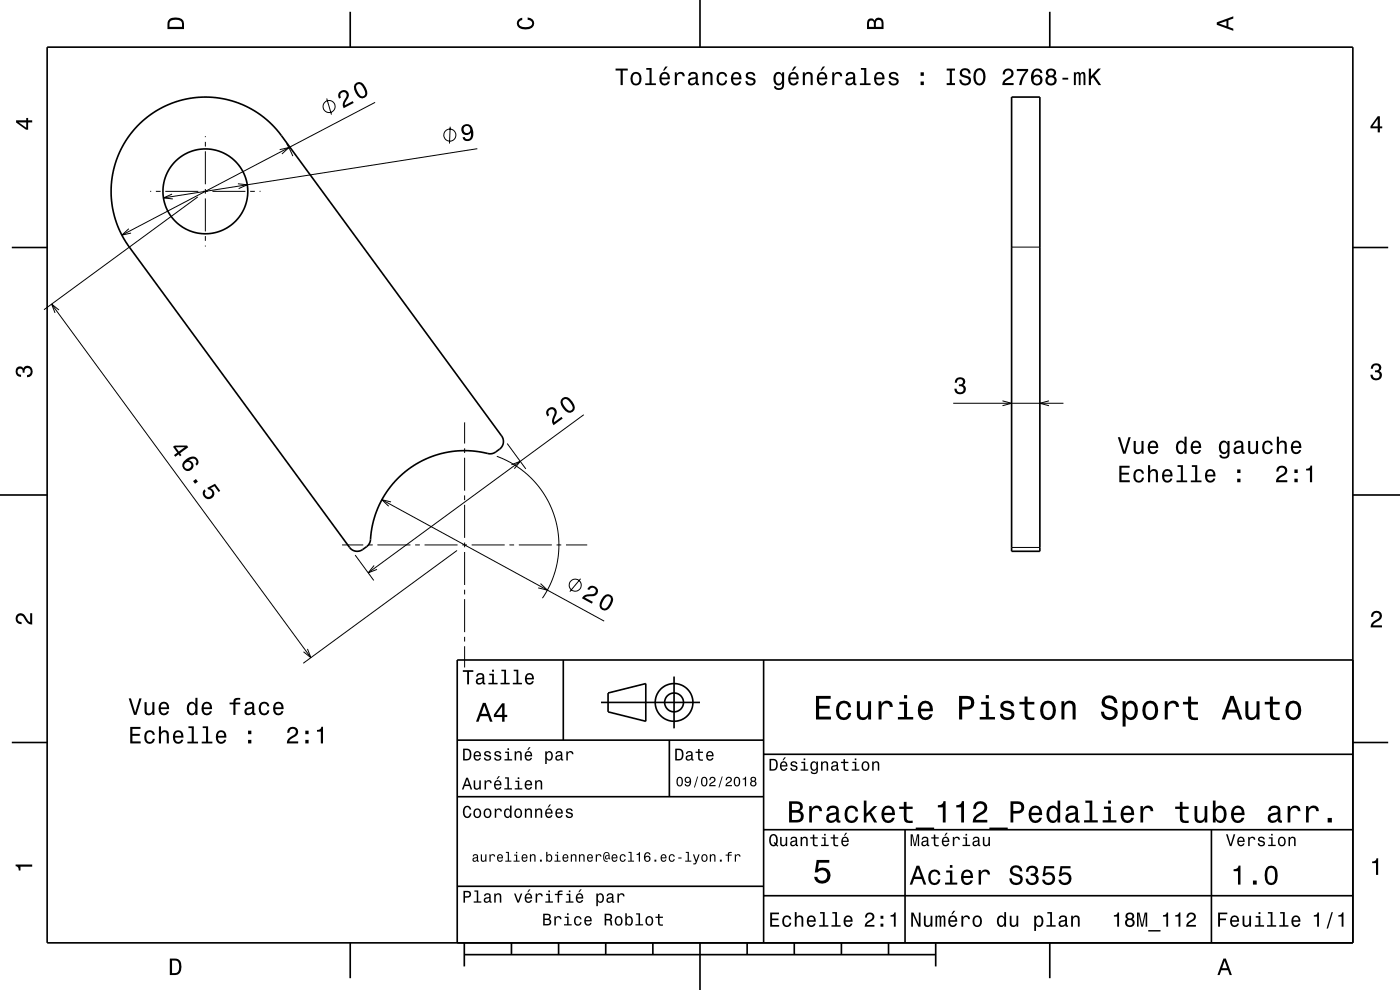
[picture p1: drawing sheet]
<svg xmlns="http://www.w3.org/2000/svg" width="297mm" height="210mm" viewBox="0 0 297 210" stroke-linecap="round" stroke-linejoin="round" font-family="sans-serif">
<g fill="none" stroke="#000" stroke-width=".21">
<path d="M43.6 28.9v.2M43.6 30.1v1M43.6 32.1v7M50.5 39l2 .2-1.9 .8M59.3 31.7l2-.4-1.5 1.4M60.8 30.4l1.3 2.7M69.3 20.9l1 3.4M79.6 21.7l-53.7 28.2M95.5 26.9l-.1 3.5M101.3 31.5l-66.6 10.5M27.3 48.5l-1.4 1.4 1.9-.5M31.9 40.6h.2"/>
<path d="M33.1 40.6h1M35.1 40.6h7M36.5 41.2l-1.8 .8 2 .2M42 41.8l-32.7 23.9M43.1 40.6h1M43.6 40.1v1M43.6 42.1v7M43.6 50.1v1M43.6 52.1v.2M45.1 40.6h7M53.1 40.6h1M55.1 40.6h.2"/>
<path d="M214.6 52.4h6M11 64.5l55 75M12.5 65.8l-1.5-1.3 .7 1.9M98.6 89.6v4.5M98.6 95.1v1M98.6 97.1v7M105.4 96.8l2 .9 2 1.1 1.6 1.1 1.9 1.7 1.4 1.7 1.4 2 1.2 2.3 .7 1.8 .6 2.2 .3 2.5 .1 2.2-.3 2.3-.4 2.2-.7 2.1-1 2.1-1.1 1.9M107.6 94.1l3.9 5.4M108.5 98.6l1.9-.7-1.3 1.5M123.8 88l-45.7 33.5M202.2 85.5h23.4M212.7 85l1.9 .5-1.9 .6"/>
<path d="M222.5 85l-1.9 .5 1.9 .6M72.6 115.6h4.5M75.3 117.7l4 5.4M78.1 115.6h1M79.4 120l-1.3 1.5 1.9-.7M80.1 115.6h7M81 106l47.2 25.8M83 106.5l-2-.5 1.5 1.4M88.1 115.6h1M90.1 115.6h7M97 116.8l-32.7 23.9M98.1 115.6h1"/>
<path d="M98.6 105.1v1M98.6 107.1v7M98.6 115.1v1M98.6 117.1v7M100.1 115.6h7M108.1 115.6h1M110.1 115.6h7M118.1 115.6h1M120.1 115.6h4.5M214.6 116.1h6M65.2 137.6l.8 1.9-1.6-1.2M98.6 125.1v1"/>
<path d="M98.6 127.1v7M98.6 135.1v1M98.6 137.1v4.5M114.7 123.8l1.4 1.4-1.9-.5M123.2 122.8l-2.3 2.7"/>
<circle cx="69.8" cy="22.6" r="1.28"/>
<circle cx="95.4" cy="28.7" r="1.28"/>
<circle cx="122" cy="124.1" r="1.28"/>
</g>
<g fill="none" stroke="#000" stroke-width=".35">
<path d="M10 10h277v190h-277zM74.3 2.5v7.5M148.5 0v10M222.7 2.5v7.5M29.4 26.5l2.9-2.4 3.3-1.8 3.3-1.2 3.7-.5 3.5 .1 3.9 .9 3.2 1.4 3.3 2.3 1.8 1.7 1.4 1.8 46.8 63.8a2 2 0 0 1-.5 2.7l-.9 .6a3.2 3.2 0 0 1-2.8 0l-4-.3-2 .1-2.5 .5-2.1 .6-1.9 .8-3.4 2.1-1.7 1.5-1.3 1.4-1.4 1.8-1 1.7-1 2-.6 1.9-.5 2.2-.3 2.3a1.99 1.99 0 0 1-.8 1.5l-1 .6a2 2 0 0 1-2.6-.5l-46.8-63.7-1.7-2.8-1.2-3-.7-3-.2-3.2 .2-3 .8-3.1 1.3-3 1.6-2.6zM214.6 20.6h6v96.3h-6zM2.5 52.5h7.5M287 52.5h7.5M0 105h10M287 105h10M119.5 140v17M162 140v60"/>
<path d="M287 140h-190v60M2.5 157.5h7.5M97 157h65M127.5 149h21M129 147l8-2v8l-8-2zM142 157v12M143 143.5v11M287 157.5h7.5M97 169h65M162 176h125M162 160h125M192 176v24"/>
<path d="M257 176v24M97 188h65M162 190h125M74.3 200v7.5M98.5 202.5h100M98.5 200v5M108.5 200v2.5M118.5 200v2.5M128.5 200v2.5M138.5 200v2.5M148.5 200v10M158.5 200v2.5"/>
<path d="M168.5 200v2.5M178.5 200v2.5M188.5 200v2.5M198.5 200v5M222.7 200v7.5"/>
<circle cx="43.6" cy="40.6" r="9"/>
<circle cx="143" cy="149" r="2"/>
<circle cx="143" cy="149" r="4"/>
</g>
<g fill="#000">
<path d="M36 4a2.18 2.18 0 0 0-.5 2.2h3.5v-1.2a1.43 1.43 0 0 0-1.7-1.3zM36.3 4.4a2.15 2.15 0 0 1 2.2 .3l.1 1h-2.6v-1z" fill-rule="evenodd"/>
<path d="M109.9 4.2l.9-.4v.4a.7 .7 0 0 0-.7 .5 .7 .7 0 0 0 .3 .8 1.7 1.7 0 0 0 2.5-.5 .9 .9 0 0 0-1-.8v-.5a1.24 1.24 0 0 1 1.4 1.1 1.24 1.24 0 0 1-1 1.4 2.22 2.22 0 0 1-2.5-.7l-.2-.5z" fill-rule="evenodd"/>
<path d="M130.6 14.5v.5h1.1v3h.4v-3h1.1v-.5zM134.1 15.6a1.53 1.53 0 0 0 .8 2.5 1.48 1.48 0 0 0 1.2-1.4 1.48 1.48 0 0 0-1.2-1.5l-.5 .1zM134.4 15.9a.67 .67 0 0 1 .7-.2 .67 .67 0 0 1 .5 .5 1.11 1.11 0 0 1-.7 1.5 1.17 1.17 0 0 1-.5-1.8zM137.1 14.4v.4h.7v2.9h-.9v.3h2.2v-.3h-.9v-3.3zM141.1 14.1l-.5 .9h.3l.7-.9zM140.2 15.6a1.54 1.54 0 0 0 .8 2.5 1.06 1.06 0 0 0 1.1-.8h-.5l-.2 .3-.4 .1a.76 .76 0 0 1-.7-.9h1.8a1.16 1.16 0 0 0-.5-1.3 1.16 1.16 0 0 0-1.4 .1zM140.5 15.8a.66 .66 0 0 1 .8-.1 .66 .66 0 0 1 .4 .8h-1.4zM143.2 15.3v2.7h.4v-1.5a.67 .67 0 0 1 .4-.8 .67 .67 0 0 1 .8 .2v.3h.5a.89 .89 0 0 0-.7-.9 .89 .89 0 0 0-1 .5v-.5zM146.3 15.5l-.3 .6h.4a.55 .55 0 0 1 .7-.5 .55 .55 0 0 1 .4 .8h-.2a.98 .98 0 0 0-1.1 .3 .98 .98 0 0 0-.1 1.2 1.06 1.06 0 0 0 1.5-.2l.1 .3 .6 .1v-.4h-.2l-.1-1.6a1.02 1.02 0 0 0-1.7-.6zM146.5 17l1.1-.3a.77 .77 0 0 1-.2 .8 .77 .77 0 0 1-.9 .1zM149.1 15.3v2.7h.4v-1.5a.64 .64 0 0 1 .4-.8 .64 .64 0 0 1 .8 .4v1.9h.5v-1.7a.89 .89 0 0 0-.7-1 .89 .89 0 0 0-1 .5v-.5zM152.3 15.6a1.52 1.52 0 0 0 .9 2.5 1.06 1.06 0 0 0 1.1-1h-.5a.67 .67 0 0 1-.6 .7 .67 .67 0 0 1-.7-.7 1.11 1.11 0 0 1 .7-1.5 .6 .6 0 0 1 .6 .6h.5a1.09 1.09 0 0 0-.8-.9 1.09 1.09 0 0 0-1.2 .3zM155.4 15.6a1.54 1.54 0 0 0 .8 2.5 1.06 1.06 0 0 0 1-.8h-.4l-.2 .3-.4 .1a.76 .76 0 0 1-.7-.9h1.8a1.16 1.16 0 0 0-.5-1.3 1.16 1.16 0 0 0-1.4 .1zM155.7 15.8a.66 .66 0 0 1 .8-.1 .66 .66 0 0 1 .3 .8h-1.3zM158.5 15.5a.76 .76 0 0 0-.3 .8 .76 .76 0 0 0 .8 .5l.8 .3a.63 .63 0 0 1-.6 .7 .63 .63 0 0 1-.6-.6h-.5a1.07 1.07 0 0 0 1.2 .9 1.07 1.07 0 0 0 .9-1.2l-.4-.3-1.1-.3a.54 .54 0 0 1 .5-.7 .54 .54 0 0 1 .6 .5h.4a1.03 1.03 0 0 0-.7-.9 1.03 1.03 0 0 0-1 .3zM164.4 15.6a1.57 1.57 0 0 0 .7 2.5l.5-.1 .3-.4a.73 .73 0 0 1-.3 1 .73 .73 0 0 1-1-.3h-.4a1.1 1.1 0 0 0 1.2 .8 1.1 1.1 0 0 0 .9-1.2v-2.6h-.4v.5l-.3-.4a.9 .9 0 0 0-1.2 .2zM164.7 15.9a.63 .63 0 0 1 .7-.2 .63 .63 0 0 1 .5 .5 1.11 1.11 0 0 1-.7 1.5 1.19 1.19 0 0 1-.5-1.8zM168.5 14.1l-.5 .9h.3l.7-.9zM167.5 15.6a1.54 1.54 0 0 0 .8 2.5 1.06 1.06 0 0 0 1.1-.8h-.4l-.3 .3-.3 .1a.76 .76 0 0 1-.7-.9h1.7a1.16 1.16 0 0 0-.5-1.3 1.16 1.16 0 0 0-1.4 .1zM167.9 15.8a.66 .66 0 0 1 .8-.1 .66 .66 0 0 1 .3 .8h-1.3zM170.3 15.3v2.7h.5v-1.5a.63 .63 0 0 1 .3-.8 .63 .63 0 0 1 .8 .4l.1 1.9h.4v-1.7a.89 .89 0 0 0-.6-1 .89 .89 0 0 0-1.1 .5v-.5zM174.5 14.1l-.5 .9h.3l.7-.9zM173.6 15.6a1.54 1.54 0 0 0 .8 2.5 1.06 1.06 0 0 0 1.1-.8h-.5l-.2 .3-.4 .1a.76 .76 0 0 1-.7-.9h1.8a1.16 1.16 0 0 0-.5-1.3 1.16 1.16 0 0 0-1.4 .1zM173.9 15.8a.66 .66 0 0 1 .8-.1 .66 .66 0 0 1 .4 .8h-1.4zM176.5 15.3v2.7h.5v-1.5a.66 .66 0 0 1 .4-.8 .66 .66 0 0 1 .8 .2v.3h.5a.89 .89 0 0 0-.7-.9 .89 .89 0 0 0-1 .5v-.5zM179.7 15.5l-.3 .6h.4a.55 .55 0 0 1 .7-.5 .55 .55 0 0 1 .4 .8h-.2a.98 .98 0 0 0-1.1 .3 .98 .98 0 0 0-.1 1.2 1.06 1.06 0 0 0 1.5-.2l.1 .3 .6 .1v-.4h-.3v-1.6a1.02 1.02 0 0 0-1.7-.6zM179.9 17l1.1-.3a.77 .77 0 0 1-.2 .8 .77 .77 0 0 1-.9 .1l-.1-.3zM182.6 14.4v.4h.7v2.9h-.9v.3h2.3v-.3h-.9v-3.3zM185.7 15.6a1.54 1.54 0 0 0 .8 2.5 1.05 1.05 0 0 0 1.1-.8h-.4l-.3 .3-.3 .1a.76 .76 0 0 1-.7-.9h1.8a1.16 1.16 0 0 0-.5-1.3 1.16 1.16 0 0 0-1.5 .1zM186.1 15.8a.66 .66 0 0 1 .8-.1 .66 .66 0 0 1 .3 .8h-1.3zM188.8 15.5a.76 .76 0 0 0-.2 .8 .76 .76 0 0 0 .7 .5l.9 .3a.63 .63 0 0 1-.6 .7 .63 .63 0 0 1-.7-.6h-.4a1.07 1.07 0 0 0 1.2 .9 1.07 1.07 0 0 0 .9-1.2l-.4-.3-1.1-.3a.54 .54 0 0 1 .4-.7 .54 .54 0 0 1 .7 .5h.4a1.03 1.03 0 0 0-.7-.9 1.03 1.03 0 0 0-1.1 .3zM195.3 17.3v.7h.7v-.7zM195.3 15.3v.8h.7v-.8zM200.8 14.5v.5h.7v2.6h-.7v.4h1.8v-.4h-.7v-2.6h.7v-.5zM203.9 14.7a.96 .96 0 0 0-.3 1.1 .96 .96 0 0 0 1 .6 .77 .77 0 0 1 .9 .9 .83 .83 0 0 1-1 .4 .83 .83 0 0 1-.5-.8h-.5a1.21 1.21 0 0 0 1.5 1.3 1.21 1.21 0 0 0 .7-1.8l-1.2-.5a.58 .58 0 0 1-.4-.8 .58 .58 0 0 1 .9-.2l.2 .2 .3 .5h.4a1.16 1.16 0 0 0-.7-1.1 1.16 1.16 0 0 0-1.3 .2zM206.8 14.9a2.53 2.53 0 0 0 .5 3.1 1.21 1.21 0 0 0 1.7-.9 1.94 1.94 0 0 0-.9-2.6l-.9 .1zM207.5 15l.3-.1a1.7 1.7 0 0 1 .3 2.7l-.3 .1a1.69 1.69 0 0 1-.3-2.7zM213 14.8l-.3 1h.5a.71 .71 0 0 1 .5-.9 .71 .71 0 0 1 .8 .6 .71 .71 0 0 1-.5 .8 1.81 1.81 0 0 0-1.4 1.7h2.4v-.4h-1.9a2.23 2.23 0 0 1 1.5-1.1 1.13 1.13 0 0 0 .1-1.7 1.13 1.13 0 0 0-1.7 0zM215.7 14.6v.5h1.9a5.2 5.2 0 0 0-1.4 2.9h.5a5.3 5.3 0 0 1 1.4-3v-.4zM219.3 14.8l-.5 .8a1.75 1.75 0 0 0 1.2 2.5 1.15 1.15 0 0 0 1.1-1.5 1.15 1.15 0 0 0-1.9-.4 1.03 1.03 0 0 1 .8-1.3 .58 .58 0 0 1 .7 .6h.4a1.12 1.12 0 0 0-.7-.9 1.12 1.12 0 0 0-1.1 .2zM219.2 17a.75 .75 0 0 1 1.5 0 .75 .75 0 0 1-1.5 0zM222.2 14.8a.83 .83 0 0 0 .1 1.4 1.11 1.11 0 0 0-.4 1.5 1.11 1.11 0 0 0 1.6 .4 1.03 1.03 0 0 0 .7-.9 1.03 1.03 0 0 0-.6-1 .89 .89 0 0 0 .4-1.1 .89 .89 0 0 0-1-.6zM222.2 17.1a.75 .75 0 0 1 1.5 0 .75 .75 0 0 1-1.5 0zM222.4 15.5a.59 .59 0 0 1 1.1 0 .59 .59 0 0 1-1.1 0zM225.4 16.5v.4h1.2v-.4zM227.8 15.3v2.7h.4l.1-2 .1-.3 .3-.1 .1 .3 .1 2.1h.3l.1-2 .3-.4 .2 .1 .1 .4v1.9h.4v-1.8a.69 .69 0 0 0-.6-1l-.5 .4-.2-.3-.3-.1-.5 .4v-.3zM231 14.5v3.5h.4v-1.2l.5-.4 1.1 1.6h.6l-1.4-2 1.4-1.5h-.7l-1.5 1.7v-1.7z" fill-rule="evenodd"/>
<path d="M184.2 4.2l-.3 .7v1.3h3.5v-1.3a.98 .98 0 0 0-.7-1.1 .98 .98 0 0 0-1.2 .6 .84 .84 0 0 0-1.3-.2zM184.5 4.5a.54 .54 0 0 1 .6-.1 .54 .54 0 0 1 .3 .6v.7h-1zM185.9 4.4a.62 .62 0 0 1 .8-.1 .62 .62 0 0 1 .3 .6v.8h-1.2z" fill-rule="evenodd"/>
<path d="M258.1 4.7v.6l3.5 1.2v-.4l-1-.4v-1.4l1-.4v-.4zM258.6 5l1.6-.5v1z" fill-rule="evenodd"/>
<path d="M3.4 25.5v.5l2.1 1.5h.5v-1.5h.8v-.5h-.8v-.5h-.4v.5zM4 26h1.6v1.1z" fill-rule="evenodd"/>
<path d="M72 19.6a1.15 1.15 0 0 0-.1 1.3l.4-.2a.71 .71 0 0 1 .1-1 .71 .71 0 0 1 1 .1 .71 .71 0 0 1-.1 1 1.8 1.8 0 0 0-.4 2.2l2.1-1.2-.2-.3-1.7 .8a2.22 2.22 0 0 1 .8-1.7 1.11 1.11 0 0 0-.5-1.4 1.11 1.11 0 0 0-1.4 .4zM75.3 17.9a2.44 2.44 0 0 0 1.5 3 1.14 1.14 0 0 0 1.1-1.6 2.31 2.31 0 0 0-1.7-1.9l-.5 .1zM75.6 18.1l.6-.3a2.37 2.37 0 0 1 1.2 2.3l-.6 .4a2.37 2.37 0 0 1-1.2-2.4z" fill-rule="evenodd"/>
<path d="M98.1 26.8a1.15 1.15 0 0 0 .2 1.6 1.15 1.15 0 0 0 1.6-.3 1.03 1.03 0 0 1-.6 1.4 .56 .56 0 0 1-.7-.4h-.5a1.18 1.18 0 0 0 1.4 .8 1.18 1.18 0 0 0 .9-1.3 1.76 1.76 0 0 0-1.5-2.3zM98.3 27.5a.75 .75 0 0 1 1.5 0 .75 .75 0 0 1-1.5 0z" fill-rule="evenodd"/>
<path d="M292.3 24.7l-1.6 2.1v.4h1.6v.9h.4v-.9h.5v-.4h-.5v-2.1zM292.3 25.2v1.6h-1.1z" fill-rule="evenodd"/>
<path d="M291.1 77.4a1.08 1.08 0 0 1 1.4-.2 1.08 1.08 0 0 1 .4 1.2l-.3 .3a1.06 1.06 0 0 1 .5 1.3 1.06 1.06 0 0 1-1.2 .7 1.1 1.1 0 0 1-1.2-1.2h.5a.71 .71 0 0 0 1 .8 .71 .71 0 0 0 .1-1.3h-.6v-.4a.61 .61 0 0 0 .8-.3 .61 .61 0 0 0-.2-.8 .61 .61 0 0 0-.9 .2l-.1 .5h-.5z" fill-rule="evenodd"/>
<path d="M3.6 78a.86 .86 0 0 1 1.4 .2 1.06 1.06 0 0 1 1.2-.6 1.06 1.06 0 0 1 .7 1.2 1.1 1.1 0 0 1-1.2 1.2v-.4a.71 .71 0 0 0 .8-1 .71 .71 0 0 0-1.3-.1v.6h-.4a.61 .61 0 0 0-.3-.8 .61 .61 0 0 0-.8 .2 .61 .61 0 0 0 .2 .8l.6 .2v.4a1.15 1.15 0 0 1-1.2-.6 1.15 1.15 0 0 1 .3-1.3z" fill-rule="evenodd"/>
<path d="M36.7 94.8l.9 1.2-.7 .5 .3 .4 .7-.5 .3 .4 .3-.3-.3-.4 1.7-1.2-.2-.4h-2.6zM37.3 94.9h1.9l-1.3 .9zM39 97.9a1.19 1.19 0 0 0 0 1.7 1.19 1.19 0 0 0 1.7-.1 1.19 1.19 0 0 0-.2-1.7l-.5-.1a1.02 1.02 0 0 1 1.5-.1 .58 .58 0 0 1 0 .8l.2 .4a1.18 1.18 0 0 0 .1-1.6 1.18 1.18 0 0 0-1.6-.2zM39.1 98.7a.75 .75 0 0 1 1.5 0 .75 .75 0 0 1-1.5 0zM41 102.1l.4 .5 .6-.4-.4-.6zM43.4 103.8a1.21 1.21 0 0 0 0 1.8 1.21 1.21 0 0 0 1.8-.3 1.21 1.21 0 0 0-.6-1.7l.9-.5 .9 1.3 .3-.3-1.1-1.5-1.6 .9 .2 .3a.79 .79 0 0 1 .8 .8 .79 .79 0 0 1-.9 .8 .79 .79 0 0 1-.6-1l.1-.2z" fill-rule="evenodd"/>
<path d="M116.4 86.6a1.12 1.12 0 0 0-.2 1.7l.3-.2a.7 .7 0 0 1 0-1 .7 .7 0 0 1 .9-.1 .7 .7 0 0 1 .1 1 1.8 1.8 0 0 0-.1 2.2l2-1.4-.3-.4-1.5 1.1a2.22 2.22 0 0 1 .5-1.8 1.08 1.08 0 0 0-.5-1.2 1.08 1.08 0 0 0-1.2 .1zM119.4 84.4a1.43 1.43 0 0 0 0 2.2 1.42 1.42 0 0 0 2.1 .7 1.41 1.41 0 0 0-.1-2.1 1.52 1.52 0 0 0-2-.8zM119.6 84.8l.3-.2a2.38 2.38 0 0 1 1.6 2.1l-.6 .4a2.37 2.37 0 0 1-1.5-2.1z" fill-rule="evenodd"/>
<path d="M202.9 80.3a1.08 1.08 0 0 1 1.3-.2 1.08 1.08 0 0 1 .5 1.3l-.4 .3a1.06 1.06 0 0 1 .6 1.3 1.06 1.06 0 0 1-1.2 .6 1.1 1.1 0 0 1-1.2-1.2h.4a.71 .71 0 0 0 1 .8 .71 .71 0 0 0 .1-1.2l-.6-.1v-.4a.61 .61 0 0 0 .8-.3 .61 .61 0 0 0-.2-.8 .61 .61 0 0 0-.8 .2l-.2 .6h-.5z" fill-rule="evenodd"/>
<path d="M237.1 92.7l1.2 3.5h.5l1.1-3.5h-.5l-.9 3-.9-3zM240.5 93.5v1.8a.89 .89 0 0 0 .6 1 .89 .89 0 0 0 1.1-.5v.4h.4v-2.7h-.4v1.6a.65 .65 0 0 1-.4 .8 .65 .65 0 0 1-.8-.3l-.1-2.1zM243.8 93.8a1.54 1.54 0 0 0 .8 2.5 1.06 1.06 0 0 0 1.1-.8h-.5l-.2 .3-.4 .1a.76 .76 0 0 1-.7-.9h1.8a1.16 1.16 0 0 0-.5-1.3 1.16 1.16 0 0 0-1.4 .1zM244.1 94a.66 .66 0 0 1 .8-.1 .66 .66 0 0 1 .4 .7h-1.4zM249.7 93.8a1.58 1.58 0 0 0 .8 2.5l.5-.1 .3-.4v.4h.4v-3.6h-.4v1.4a.9 .9 0 0 0-1.6-.2zM250.1 94.1a.62 .62 0 0 1 .7-.2 .62 .62 0 0 1 .4 .5 1.12 1.12 0 0 1-.6 1.5 1.19 1.19 0 0 1-.5-1.8zM252.9 93.8a1.54 1.54 0 0 0 .8 2.5 1.05 1.05 0 0 0 1.1-.8h-.5l-.2 .3-.4 .1a.76 .76 0 0 1-.7-.9h1.8a1.16 1.16 0 0 0-.5-1.3 1.16 1.16 0 0 0-1.4 .1zM253.2 94a.66 .66 0 0 1 .8-.1 .66 .66 0 0 1 .4 .7h-1.4zM258.9 93.8a1.57 1.57 0 0 0 .7 2.5l.5-.1 .3-.4a.73 .73 0 0 1-.3 1 .73 .73 0 0 1-1-.3h-.4a1.1 1.1 0 0 0 1.2 .8 1.1 1.1 0 0 0 .9-1.2v-2.6h-.4v.5l-.3-.4a.9 .9 0 0 0-1.2 .2zM259.2 94.1a.63 .63 0 0 1 .7-.2 .63 .63 0 0 1 .5 .5 1.11 1.11 0 0 1-.7 1.5 1.19 1.19 0 0 1-.5-1.8zM262.1 93.7l-.3 .6h.4a.55 .55 0 0 1 .7-.5 .55 .55 0 0 1 .3 .8h-.2a1 1 0 0 0-1 .2 1 1 0 0 0-.3 1.1 .93 .93 0 0 0 1.7 0l.1 .3 .5 .1v-.4h-.2v-1.6a1.02 1.02 0 0 0-1.7-.6zM262.2 95.2l1.1-.3a.77 .77 0 0 1-.2 .8 .77 .77 0 0 1-.9 .1l-.1-.3zM264.8 93.5v1.8a.89 .89 0 0 0 .6 1 .89 .89 0 0 0 1.1-.5v.4h.4v-2.7h-.5v1.6a.64 .64 0 0 1-.3 .8 .64 .64 0 0 1-.8-.3l-.1-2.1zM268.1 93.8a1.53 1.53 0 0 0 .8 2.5 1.07 1.07 0 0 0 1.1-1h-.4a.67 .67 0 0 1-.7 .6 .67 .67 0 0 1-.7-.6 1.11 1.11 0 0 1 .7-1.5 .6 .6 0 0 1 .7 .6h.4a1.09 1.09 0 0 0-.8-.9 1.09 1.09 0 0 0-1.1 .3zM270.9 92.6v3.6h.4v-1.5a.63 .63 0 0 1 .5-.9 .63 .63 0 0 1 .7 .8v1.6h.5v-1.7a.88 .88 0 0 0-.6-1 .88 .88 0 0 0-1.1 .4v-1.3zM274.1 93.8a1.54 1.54 0 0 0 .8 2.5 1.06 1.06 0 0 0 1.1-.8h-.4l-.2 .3-.4 .1a.76 .76 0 0 1-.7-.9h1.8a1.16 1.16 0 0 0-.5-1.3 1.16 1.16 0 0 0-1.5 .1zM274.5 94a.66 .66 0 0 1 .8-.1 .66 .66 0 0 1 .3 .7h-1.3z" fill-rule="evenodd"/>
<path d="M237.5 98.8v3.5h2.2v-.4h-1.8v-1.2h1.6v-.4h-1.6v-1.1h1.7v-.4zM240.7 99.9a1.53 1.53 0 0 0 .9 2.5 1.06 1.06 0 0 0 1.1-1.1h-.4a.67 .67 0 0 1-.7 .7 .67 .67 0 0 1-.7-.6 1.12 1.12 0 0 1 .7-1.5 .59 .59 0 0 1 .6 .6h.5a1.09 1.09 0 0 0-.8-1 1.09 1.09 0 0 0-1.2 .4zM243.5 98.7v3.6h.5v-1.6a.63 .63 0 0 1 .4-.7 .63 .63 0 0 1 .8 .3v2h.4v-1.8a.88 .88 0 0 0-.5-1 .88 .88 0 0 0-1.1 .5v-1.3zM246.8 99.9a1.54 1.54 0 0 0 .8 2.5 1.06 1.06 0 0 0 1.1-.9h-.4l-.3 .4-.3 .1a.76 .76 0 0 1-.7-.9h1.7a1.16 1.16 0 0 0-.4-1.4 1.16 1.16 0 0 0-1.5 .2zM247.2 100.1a.66 .66 0 0 1 .8-.1 .66 .66 0 0 1 .3 .7h-1.3zM249.8 98.7v.3h.7v2.9h-.9v.4h2.3v-.4h-1v-3.2zM252.8 98.7v.3h.7v2.9h-.9v.4h2.3v-.4h-.9v-3.2zM255.9 99.9a1.54 1.54 0 0 0 .8 2.5 1.06 1.06 0 0 0 1.1-.9h-.4l-.2 .4-.4 .1a.76 .76 0 0 1-.7-.9h1.8a1.16 1.16 0 0 0-.5-1.4 1.16 1.16 0 0 0-1.5 .2zM256.3 100.1a.66 .66 0 0 1 .8-.1 .66 .66 0 0 1 .3 .7h-1.3zM262.5 101.5v.8h.7v-.8zM262.5 99.6v.7h.7v-.7z" fill-rule="evenodd"/>
<path d="M271.1 99.1l-.3 .4v.5h.4a.71 .71 0 0 1 .5-.8 .71 .71 0 0 1 .9 .5 .71 .71 0 0 1-.5 .9 1.8 1.8 0 0 0-1.4 1.7h2.4v-.4h-1.9a2.2 2.2 0 0 1 1.5-1.2 1.13 1.13 0 0 0 .1-1.7 1.13 1.13 0 0 0-1.7 .1zM274.6 101.5v.8h.7v-.8zM274.6 99.6v.7h.7v-.7zM277.1 99.4v.4h.8v2.5h.5v-3.5h-.4a.77 .77 0 0 1-.9 .6z" fill-rule="evenodd"/>
<path d="M3.6 130.4a1.22 1.22 0 0 1 2 .7l.4 .6 .4 .3v-1.9h.4v2.4a1.8 1.8 0 0 1-1.7-1.4 .71 .71 0 0 0-.9-.5 .71 .71 0 0 0-.5 .8 .71 .71 0 0 0 .9 .5v.5a1.18 1.18 0 0 1-1.2-.7 1.18 1.18 0 0 1 .2-1.3z" fill-rule="evenodd"/>
<path d="M124.9 124.5l-.3 .5 .4 .2a.7 .7 0 0 1 .9-.5 .7 .7 0 0 1 .5 .8 .7 .7 0 0 1-.9 .6 1.8 1.8 0 0 0-2.1 .8l2.2 1.2 .2-.4-1.7-.9a2.23 2.23 0 0 1 1.8-.4 1.14 1.14 0 0 0 .8-1.6 1.14 1.14 0 0 0-1.8-.3zM128 126.5a2.28 2.28 0 0 0-.7 2.5 1.14 1.14 0 0 0 1.9 0 2.31 2.31 0 0 0 .7-2.5 1.14 1.14 0 0 0-1.9 0zM128.6 126.6a.63 .63 0 0 1 .7 0 .63 .63 0 0 1 .3 .5 2.73 2.73 0 0 1-1.3 2l-.6-.3a2.29 2.29 0 0 1 .9-2.2z" fill-rule="evenodd"/>
<path d="M291.2 129.9a1.18 1.18 0 0 1 1.9 .3 1.18 1.18 0 0 1-1 1.7l-.5 .3-.3 .5h1.9v.4h-2.4a1.8 1.8 0 0 1 1.4-1.8 .71 .71 0 0 0 .5-.8 .71 .71 0 0 0-.9-.5 .71 .71 0 0 0-.5 .8h-.4z" fill-rule="evenodd"/>
<path d="M27.6 154.2v3.5h2.2v-.4h-1.7v-1.2h1.6v-.4h-1.6v-1.1h1.7v-.4zM30.9 155.3a1.53 1.53 0 0 0 .8 2.5 1.07 1.07 0 0 0 1.1-1.1h-.4a.67 .67 0 0 1-.6 .7 .67 .67 0 0 1-.7-.6 1.11 1.11 0 0 1 .7-1.5 .6 .6 0 0 1 .6 .6h.4a1.09 1.09 0 0 0-.7-1 1.09 1.09 0 0 0-1.2 .4zM33.7 154.1v3.6h.5v-1.6a.63 .63 0 0 1 .5-.8 .63 .63 0 0 1 .7 .7v1.7h.4v-1.8a.88 .88 0 0 0-.6-1 .88 .88 0 0 0-1 .5v-1.3zM37 155.3a1.54 1.54 0 0 0 .8 2.5 1.06 1.06 0 0 0 1.1-.9h-.5l-.2 .4-.4 .1a.76 .76 0 0 1-.7-.9h1.8a1.17 1.17 0 0 0-.5-1.4 1.17 1.17 0 0 0-1.4 .2zM37.3 155.5a.66 .66 0 0 1 .8-.1 .66 .66 0 0 1 .4 .7h-1.4zM40 154.1v.3h.7v2.9h-.9v.4h2.2v-.4h-.9v-3.2zM43 154.1v.3h.7v2.9h-.9v.4h2.3v-.4h-1v-3.2zM46.1 155.3a1.54 1.54 0 0 0 .8 2.5 1.05 1.05 0 0 0 1.1-.9h-.5l-.2 .4-.4 .1a.76 .76 0 0 1-.7-.9h1.8a1.16 1.16 0 0 0-.5-1.4 1.16 1.16 0 0 0-1.4 .2zM46.4 155.5a.66 .66 0 0 1 .8-.1 .66 .66 0 0 1 .4 .7h-1.4zM52.6 156.9v.8h.7v-.8zM52.6 155v.7h.7v-.7z" fill-rule="evenodd"/>
<path d="M27.3 148.1l1.1 3.5h.5l1.1-3.5h-.4l-.9 3-.9-3zM30.7 148.9v1.8a.89 .89 0 0 0 .6 1 .89 .89 0 0 0 1-.5v.4h.5v-2.7h-.5v1.6a.65 .65 0 0 1-.4 .8 .65 .65 0 0 1-.8-.3v-2.1zM33.9 149.2a1.55 1.55 0 0 0 .8 2.5 1.06 1.06 0 0 0 1.1-.8h-.4l-.2 .3-.4 .1a.76 .76 0 0 1-.7-.9h1.8a1.17 1.17 0 0 0-.5-1.3 1.17 1.17 0 0 0-1.5 .1zM34.3 149.4a.66 .66 0 0 1 .8-.1 .66 .66 0 0 1 .3 .7h-1.3zM39.9 149.2a1.57 1.57 0 0 0 .8 2.5l.4-.1 .4-.4v.4h.4v-3.6h-.4v1.4a.89 .89 0 0 0-1.6-.2zM40.3 149.5a.62 .62 0 0 1 .6-.2 .62 .62 0 0 1 .5 .5 1.12 1.12 0 0 1-.7 1.5 1.19 1.19 0 0 1-.4-1.8zM43.1 149.2a1.54 1.54 0 0 0 .8 2.5 1.06 1.06 0 0 0 1-.8h-.4l-.2 .3-.4 .1a.76 .76 0 0 1-.7-.9h1.8a1.17 1.17 0 0 0-.5-1.3 1.17 1.17 0 0 0-1.4 .1zM43.4 149.4a.66 .66 0 0 1 .8-.1 .66 .66 0 0 1 .3 .7h-1.3zM48.7 149v.4h.8v2.2h.5v-2.2h1v-.4h-1a.5 .5 0 0 1 .6-.6h.4v-.3a1.04 1.04 0 0 0-1.5 .7v.2zM52.2 149.1l-.2 .6h.4a.55 .55 0 0 1 .6-.5 .55 .55 0 0 1 .4 .8h-.2a1 1 0 0 0-1 .2 1 1 0 0 0-.3 1.1 .93 .93 0 0 0 1.6 0l.1 .3 .6 .1v-.4h-.2l-.1-1.6a1.02 1.02 0 0 0-.6-.9 1.02 1.02 0 0 0-1.1 .3zM52.4 150.6l1.1-.3a.77 .77 0 0 1-.2 .8 .77 .77 0 0 1-.9 .1zM55.2 149.2a1.53 1.53 0 0 0 .8 2.5 1.07 1.07 0 0 0 1.1-1h-.4a.67 .67 0 0 1-.6 .6 .67 .67 0 0 1-.7-.6 1.11 1.11 0 0 1 .6-1.5 .6 .6 0 0 1 .7 .6h.4a1.09 1.09 0 0 0-.7-.9 1.09 1.09 0 0 0-1.2 .3zM58.2 149.2a1.54 1.54 0 0 0 .8 2.5 1.06 1.06 0 0 0 1.1-.8h-.4l-.2 .3-.4 .1a.76 .76 0 0 1-.7-.9h1.8a1.17 1.17 0 0 0-.5-1.3 1.17 1.17 0 0 0-1.5 .1zM58.6 149.4a.66 .66 0 0 1 .8-.1 .66 .66 0 0 1 .3 .7h-1.3z" fill-rule="evenodd"/>
<path d="M61.2 154.5l-.3 .9h.5a.71 .71 0 0 1 .5-.8 .71 .71 0 0 1 .9 .5 .71 .71 0 0 1-.5 .9 1.8 1.8 0 0 0-1.4 1.7h2.4v-.4h-1.9a2.23 2.23 0 0 1 1.4-1.2 1.13 1.13 0 0 0 .1-1.7 1.13 1.13 0 0 0-1.7 .1zM64.8 156.9v.8h.7v-.8zM64.8 155v.7h.7v-.7zM67.2 154.8v.4h.9v2.5h.4v-3.5h-.3a.77 .77 0 0 1-1 .6z" fill-rule="evenodd"/>
<path d="M98.2 158.8v2.5h.9a1.37 1.37 0 0 0 .7-2.2 1.56 1.56 0 0 0-1.6-.3zM98.6 159.1a.98 .98 0 0 1 1.1 .7 .98 .98 0 0 1-.6 1.2h-.5zM100.7 159.6a1.04 1.04 0 0 0-.2 1.2 1.04 1.04 0 0 0 1 .5l.5-.5h-.3l-.4 .3a.54 .54 0 0 1-.5-.7h1.3a.83 .83 0 0 0-.4-.9 .83 .83 0 0 0-1 .1zM100.9 159.7l.2-.1a.47 .47 0 0 1 .5 .1 .47 .47 0 0 1 .1 .5h-.9zM102.9 159.5l-.2 .1a.69 .69 0 0 0 .9 .9l.2 .1a.43 .43 0 0 1-.4 .5 .43 .43 0 0 1-.4-.4h-.3a.74 .74 0 0 0 .9 .7 .74 .74 0 0 0 .5-1l-1-.4a.38 .38 0 0 1 .3-.5 .38 .38 0 0 1 .4 .4h.3a.78 .78 0 0 0-1.2-.4zM105.1 159.5l-.2 .1a.69 .69 0 0 0 .9 .9l.2 .1a.43 .43 0 0 1-.4 .5 .43 .43 0 0 1-.5-.4h-.3a.74 .74 0 0 0 .9 .7 .74 .74 0 0 0 .5-1l-.9-.4a.38 .38 0 0 1 .3-.5 .38 .38 0 0 1 .4 .4h.3a.77 .77 0 0 0-1.2-.4zM107.2 159.4v.3h.5v1.3h-.7v.3h1.6v-.3h-.6v-1.6zM107.7 158.7v.4h.3v-.4zM109.2 159.4v1.9h.3v-1.1a.45 .45 0 0 1 .4-.6 .45 .45 0 0 1 .5 .5v1.2h.3v-1.3a.63 .63 0 0 0-.5-.7 .63 .63 0 0 0-.7 .4v-.3zM112.2 158.5l-.4 .6h.3l.5-.6zM111.5 159.6a1.04 1.04 0 0 0-.2 1.2 1.04 1.04 0 0 0 1.1 .5l.5-.5h-.3l-.5 .3a.54 .54 0 0 1-.5-.7h1.3a.83 .83 0 0 0-.4-.9 .83 .83 0 0 0-1 .1zM111.8 159.7l.1-.1a.48 .48 0 0 1 .5 .1 .48 .48 0 0 1 .2 .5h-1zM115.7 159.4v2.7h.3v-1.1a.66 .66 0 0 0 .7 .4 .66 .66 0 0 0 .5-.6 .91 .91 0 0 0 0-1.1 .91 .91 0 0 0-1-.3l-.2 .3v-.3zM116.1 159.8a.45 .45 0 0 1 .5-.2 .45 .45 0 0 1 .3 .4 .65 .65 0 0 1 .1 .8 .65 .65 0 0 1-.7 .2 .98 .98 0 0 1-.2-1.2zM118.1 159.5l-.2 .4h.3a.39 .39 0 0 1 .4-.3 .39 .39 0 0 1 .3 .5h-.1a.65 .65 0 0 0-1 .4 .65 .65 0 0 0 .6 .9l.6-.3 .1 .2h.4v-.2l-.2-.1v-1.1a.72 .72 0 0 0-.5-.6 .72 .72 0 0 0-.7 .2zM118.2 160.6l.8-.3a.55 .55 0 0 1-.2 .7 .55 .55 0 0 1-.6 0zM120.1 159.4v1.9h.4v-1.1a.47 .47 0 0 1 .2-.6 .47 .47 0 0 1 .6 .2v.2h.4a.64 .64 0 0 0-.5-.7 .64 .64 0 0 0-.8 .4v-.3z" fill-rule="evenodd"/>
<path d="M98.2 142.2v.3h.9v2.7h.4v-2.7h.9v-.3zM101.3 143l-.3 .5h.4a.47 .47 0 0 1 .5-.4 .47 .47 0 0 1 .4 .6l-.2 .1a.84 .84 0 0 0-1 .2 .84 .84 0 0 0 0 1.1 .9 .9 0 0 0 1.3-.2l.1 .2 .5 .1v-.3l-.3-.1v-1.3a.87 .87 0 0 0-1.4-.5zM101.4 144.3l.9-.3a.66 .66 0 0 1-.1 .7 .66 .66 0 0 1-.8 .1zM103.8 142.9v.3h.6v1.6h-.8v.4h2v-.4h-.8v-1.9zM104.4 142.1v.4h.4v-.4zM106.4 142.1v.3h.6v2.4h-.8v.4h1.9v-.4h-.7v-2.7zM109 142.1v.3h.6v2.4h-.8v.4h1.9v-.4h-.7v-2.7zM111.6 143.1a1.32 1.32 0 0 0 .7 2.1 .9 .9 0 0 0 .9-.7h-.3l-.2 .3-.4 .1a.65 .65 0 0 1-.6-.8h1.6a1 1 0 0 0-.4-1.2 1 1 0 0 0-1.3 .2zM111.9 143.3a.57 .57 0 0 1 .7-.1 .57 .57 0 0 1 .3 .6h-1.2z" fill-rule="evenodd"/>
<path d="M102.4 149.1l-1.4 4h.5l.4-1.2h1.6l.4 1.2h.6l-1.5-4zM102.7 149.7l.7 1.7h-1.3zM106.5 149.2l-1.7 2.4v.5h1.7v1h.5v-1h.6v-.5h-.6v-2.4zM106.5 149.9v1.7h-1.3z" fill-rule="evenodd"/>
<path d="M143.2 158.8v2.5h.9a1.37 1.37 0 0 0 .7-2.2 1.56 1.56 0 0 0-1.6-.3zM143.6 159.1a.98 .98 0 0 1 1.1 .7 .98 .98 0 0 1-.6 1.2h-.5zM145.7 159.5l-.2 .4h.3a.39 .39 0 0 1 .5-.3 .39 .39 0 0 1 .3 .5h-.2a.65 .65 0 0 0-.9 .4 .65 .65 0 0 0 .5 .9l.7-.3v.2h.4v-.2l-.1-.1-.1-1.1a.73 .73 0 0 0-.4-.6 .73 .73 0 0 0-.8 .2zM145.8 160.6l.8-.3a.55 .55 0 0 1-.1 .7 .55 .55 0 0 1-.7 0zM148.1 158.9v.5h-.5v.3h.5v1.3a.75 .75 0 0 0 1 .4v-.3a.48 .48 0 0 1-.7-.3v-1.1h.7v-.3h-.7v-.5zM150 159.6a1.04 1.04 0 0 0-.2 1.2 1.04 1.04 0 0 0 1.1 .5l.5-.5h-.4l-.4 .3a.54 .54 0 0 1-.5-.7h1.3a.83 .83 0 0 0-.4-.9 .83 .83 0 0 0-1 .1zM150.3 159.7l.1-.1a.48 .48 0 0 1 .5 .1 .48 .48 0 0 1 .2 .5h-1z" fill-rule="evenodd"/>
<path d="M173.1 147.6v5h3.2v-.6h-2.5v-1.7h2.2v-.6h-2.2v-1.5h2.4v-.6zM177.8 149.2a2.59 2.59 0 0 0 .5 3.4 1.58 1.58 0 0 0 2.3-1.4h-.6a.95 .95 0 0 1-.9 1 .95 .95 0 0 1-1-.9 1.59 1.59 0 0 1 .9-2.1 .85 .85 0 0 1 .9 .8h.7a1.56 1.56 0 0 0-1.1-1.3 1.56 1.56 0 0 0-1.7 .5zM181.8 148.8v2.5a1.27 1.27 0 0 0 .9 1.4 1.27 1.27 0 0 0 1.5-.7v.6h.6v-3.8h-.6v2.2a.92 .92 0 0 1-.6 1.1 .92 .92 0 0 1-1.2-.4v-2.9zM186.4 148.8v3.8h.6v-2.2a.95 .95 0 0 1 .5-1.1 .95 .95 0 0 1 1.2 .3l.1 .4h.6a1.28 1.28 0 0 0-1-1.4 1.28 1.28 0 0 0-1.4 .8v-.6zM190.8 148.9v.5h1v2.7h-1.3v.5h3.2v-.5h-1.3v-3.2zM191.8 147.4v.8h.6v-.8zM195.1 149.2a2.62 2.62 0 0 0 .5 3.4 1.57 1.57 0 0 0 2.2-1.1h-.6l-.3 .5-.5 .2a1.08 1.08 0 0 1-1-1.3h2.5a1.66 1.66 0 0 0-.7-2 1.66 1.66 0 0 0-2.1 .3zM195.6 149.5a.94 .94 0 0 1 1.2-.2 .94 .94 0 0 1 .5 1h-1.9zM203.5 147.6v5h.6v-2.1h.8a1.47 1.47 0 0 0 1.8-1.2 1.47 1.47 0 0 0-1.5-1.7zM204.1 148.2a1.6 1.6 0 0 1 1.8 .5 .86 .86 0 0 1 0 .9 .86 .86 0 0 1-.9 .3h-.9zM208.1 148.9v.5h1v2.7h-1.3v.5h3.3v-.5h-1.3v-3.2zM209.1 147.4v.8h.7v-.8zM212.6 148.9a1.08 1.08 0 0 0-.3 1.2 1.08 1.08 0 0 0 1 .7l1.1 .4a.57 .57 0 0 1 .2 .6 .57 .57 0 0 1-.5 .4 .96 .96 0 0 1-1.4-.8h-.6a1.6 1.6 0 0 0 1.3 1.4 1.6 1.6 0 0 0 1.7-.8 1.13 1.13 0 0 0-1-1.6l-1.1-.3-.2-.4a.87 .87 0 0 1 .9-.5 .87 .87 0 0 1 .8 .6h.6a1.41 1.41 0 0 0-2.1-1.1zM217.4 147.8v1.1h-1.1v.5h1.1v2.6l.2 .4 .4 .3h1.4v-.5a.97 .97 0 0 1-1.4-.5v-2.3h1.4v-.5h-1.4v-1.1zM221.1 149.2a2.56 2.56 0 0 0 .5 3.4 1.72 1.72 0 0 0 1.8-.2 1.72 1.72 0 0 0 .6-1.7 1.7 1.7 0 0 0-.9-1.9 1.7 1.7 0 0 0-2 .4zM221.6 149.6a.96 .96 0 0 1 1-.4 .96 .96 0 0 1 .7 .8 1.59 1.59 0 0 1-1 2.2 1.19 1.19 0 0 1-1-1.5zM225.2 148.8v3.8h.6v-2.2a.97 .97 0 0 1 .5-1.1 .97 .97 0 0 1 1.1 .2l.1 .7v2.4h.7v-2.5a1.27 1.27 0 0 0-.9-1.4 1.27 1.27 0 0 0-1.5 .6v-.5zM234.1 147.9a1.38 1.38 0 0 0-.3 1.5 1.38 1.38 0 0 0 1.3 .9 1.25 1.25 0 0 1 1.4 .9 1.15 1.15 0 0 1-1.3 .9 1.15 1.15 0 0 1-1-1.1h-.7a1.8 1.8 0 0 0 1.7 1.8 1.8 1.8 0 0 0 1.9-1.6 1.46 1.46 0 0 0-1.5-1.4l-.6-.2a.83 .83 0 0 1-.5-1.1 .83 .83 0 0 1 1.2-.3l.5 .5 .1 .4h.7a1.67 1.67 0 0 0-1-1.6 1.67 1.67 0 0 0-1.9 .4zM238.2 148.8v5.3h.6v-2.1a1.32 1.32 0 0 0 1.4 .7 1.32 1.32 0 0 0 1.1-1.1 2.43 2.43 0 0 0-.8-2.8 1.21 1.21 0 0 0-1.7 .5v-.5zM239.1 149.6a.9 .9 0 0 1 .9-.4 .9 .9 0 0 1 .7 .8 1.61 1.61 0 0 1-.9 2.2 1.18 1.18 0 0 1-1-1.5zM242.8 149.2a2.56 2.56 0 0 0 .5 3.4 1.72 1.72 0 0 0 1.8-.2 1.72 1.72 0 0 0 .6-1.7 1.7 1.7 0 0 0-.9-1.9 1.7 1.7 0 0 0-2 .4zM243.3 149.6a.96 .96 0 0 1 1-.4 .96 .96 0 0 1 .7 .8 1.59 1.59 0 0 1-1 2.2 1.19 1.19 0 0 1-1-1.5zM247.1 148.8v3.8h.6v-2.2a.95 .95 0 0 1 .5-1.1 .95 .95 0 0 1 1.2 .3l.1 .4h.6a1.28 1.28 0 0 0-1-1.4 1.28 1.28 0 0 0-1.4 .8v-.6zM252 147.8v1.1h-1v.5h1l.1 2.6 .2 .4 .4 .3h1.4v-.5a.97 .97 0 0 1-1.4-.5v-2.3h1.4v-.5h-1.4v-1.1zM261 147.6l-1.8 5h.6l.6-1.4h2l.5 1.4h.7l-1.9-5zM261.4 148.3l.7 2.2h-1.5zM264.2 148.8v2.5a1.27 1.27 0 0 0 .9 1.4 1.27 1.27 0 0 0 1.5-.7v.6h.6v-3.8h-.6v2.2a.92 .92 0 0 1-.6 1.1 .92 .92 0 0 1-1.1-.4l-.1-2.9zM269.4 147.8v1.1h-1.1v.5h1.1v2.6l.2 .4 .4 .3 .7 .1 .8-.1v-.5a.97 .97 0 0 1-1.4-.5l-.1-2.3h1.5v-.5h-1.5v-1.1zM273.1 149.2a2.56 2.56 0 0 0 .6 3.4 1.72 1.72 0 0 0 1.8-.2 1.72 1.72 0 0 0 .6-1.7 1.7 1.7 0 0 0-.9-1.9 1.7 1.7 0 0 0-2.1 .4zM273.6 149.6a.96 .96 0 0 1 1-.4 .96 .96 0 0 1 .7 .8 1.59 1.59 0 0 1-.9 2.2 1.19 1.19 0 0 1-1.1-1.5z" fill-rule="evenodd"/>
<path d="M98.9 165l-.9 2.5h.3l.3-.8h1l.2 .8h.4l-.9-2.5zM99.1 165.3l.4 1.1h-.8zM100.5 165.5v1.3a.63 .63 0 0 0 .4 .7 .63 .63 0 0 0 .8-.3v.3h.3v-2h-.3v1.2a.46 .46 0 0 1-.3 .5 .46 .46 0 0 1-.6-.2v-1.5zM102.8 165.5v2h.3v-1.1a.47 .47 0 0 1 .3-.6 .47 .47 0 0 1 .6 .2v.1h.3a.64 .64 0 0 0-.5-.6 .64 .64 0 0 0-.7 .4v-.4zM105.7 164.7l-.4 .6h.3l.5-.6zM105 165.7a1.04 1.04 0 0 0-.2 1.2 1.04 1.04 0 0 0 1.1 .6l.5-.6h-.4l-.4 .4a.54 .54 0 0 1-.5-.7h1.3a.83 .83 0 0 0-.4-1 .83 .83 0 0 0-1 .1zM105.3 165.9l.1-.1a.48 .48 0 0 1 .5 .1 .48 .48 0 0 1 .2 .4h-1zM107.1 164.9v.2h.5v2.1h-.6v.3h1.6v-.3h-.6v-2.3zM109.3 165.6v.3h.5v1.3h-.6v.3h1.6v-.3h-.6v-1.6zM109.8 164.9v.3h.4v-.3zM111.5 165.7a1.04 1.04 0 0 0-.2 1.2 1.04 1.04 0 0 0 1.1 .6l.5-.6h-.3l-.5 .4a.54 .54 0 0 1-.5-.7h1.3a.83 .83 0 0 0-.4-1 .83 .83 0 0 0-1 .1zM111.8 165.9l.1-.1a.48 .48 0 0 1 .5 .1 .48 .48 0 0 1 .2 .4h-1zM113.5 165.5v2h.3v-1.1a.45 .45 0 0 1 .3-.6 .45 .45 0 0 1 .6 .2v1.5h.3v-1.3a.63 .63 0 0 0-.4-.7 .63 .63 0 0 0-.8 .3v-.3z" fill-rule="evenodd"/>
<path d="M98.4 171.2a1.45 1.45 0 0 0 .7 2.3 .94 .94 0 0 0 .9-1h-.3a.59 .59 0 0 1-.8 .7 1.31 1.31 0 0 1 .2-2l.3 .1 .2 .4h.4a.85 .85 0 0 0-.6-.8 .85 .85 0 0 0-1 .3zM100.6 171.7a1.04 1.04 0 0 0-.1 1.3 1.04 1.04 0 0 0 1.1 .5 1.04 1.04 0 0 0 .5-1.3 1.04 1.04 0 0 0-1.2-.7zM100.9 171.9a.48 .48 0 0 1 .5-.1 .48 .48 0 0 1 .3 .4 .66 .66 0 0 1 0 .7 .66 .66 0 0 1-.7 .3 .98 .98 0 0 1-.1-1.3zM102.8 171.7a1.04 1.04 0 0 0-.2 1.3 1.04 1.04 0 0 0 1.2 .5 1.04 1.04 0 0 0 .5-1.3 1.04 1.04 0 0 0-1.2-.7zM103 171.9a.48 .48 0 0 1 .5-.1 .48 .48 0 0 1 .4 .4 .66 .66 0 0 1 0 .7 .66 .66 0 0 1-.7 .3 .97 .97 0 0 1-.2-1.3zM105 171.5v2h.3v-1.1a.47 .47 0 0 1 .2-.6 .47 .47 0 0 1 .6 .2l.1 .1h.3a.64 .64 0 0 0-.5-.6 .64 .64 0 0 0-.7 .4v-.4zM107.1 171.7a1.06 1.06 0 0 0-.2 1.2 1.06 1.06 0 0 0 .9 .6l.4-.3v.3h.3v-2.6h-.3v.9a.63 .63 0 0 0-1.1-.1zM107.4 171.9a.44 .44 0 0 1 .4-.1 .44 .44 0 0 1 .4 .4 .65 .65 0 0 1 0 .7 .65 .65 0 0 1-.7 .3l-.2-.4zM109.3 171.7a1.04 1.04 0 0 0-.1 1.3 1.04 1.04 0 0 0 1.1 .5 1.04 1.04 0 0 0 .5-1.3 1.04 1.04 0 0 0-1.2-.7zM109.5 171.9a.48 .48 0 0 1 .6-.1 .48 .48 0 0 1 .3 .4 .66 .66 0 0 1 0 .7 .66 .66 0 0 1-.7 .3 .98 .98 0 0 1-.2-1.3zM111.4 171.5v2h.3v-1.1a.45 .45 0 0 1 .3-.7 .45 .45 0 0 1 .5 .6v1.2h.4v-1.3a.63 .63 0 0 0-.5-.7 .63 .63 0 0 0-.7 .3v-.3zM113.5 171.5v2h.3v-1.1a.45 .45 0 0 1 .3-.6 .45 .45 0 0 1 .6 .2v1.5h.3v-1.3a.63 .63 0 0 0-.4-.7 .63 .63 0 0 0-.8 .3v-.3zM116.5 170.7l-.3 .6h.2l.5-.6zM115.9 171.7a1.04 1.04 0 0 0-.2 1.2 1.04 1.04 0 0 0 1 .6l.5-.6h-.3l-.4 .4a.54 .54 0 0 1-.5-.7h1.2a.83 .83 0 0 0-.3-1 .83 .83 0 0 0-1 .1zM116.1 171.9l.2-.1a.47 .47 0 0 1 .4 .1 .47 .47 0 0 1 .2 .4h-.9zM118 171.7a1.04 1.04 0 0 0-.2 1.2 1.04 1.04 0 0 0 1.1 .6l.5-.6h-.3l-.5 .4a.53 .53 0 0 1-.5-.7h1.3a.83 .83 0 0 0-.3-1 .83 .83 0 0 0-1.1 .1zM118.3 171.9l.1-.1a.47 .47 0 0 1 .5 .1 .47 .47 0 0 1 .2 .4h-1zM120.2 171.6l-.1 .2a.69 .69 0 0 0 .8 .9l.3 .1a.43 .43 0 0 1-.4 .5 .43 .43 0 0 1-.5-.4h-.3a.74 .74 0 0 0 .9 .7 .74 .74 0 0 0 .5-1.1l-1-.3a.38 .38 0 0 1 .3-.5 .38 .38 0 0 1 .5 .3h.3a.77 .77 0 0 0-1.3-.4z" fill-rule="evenodd"/>
<path d="M143.7 165a1.16 1.16 0 0 0 .5 1.8 1.16 1.16 0 0 0 .5-1.8 .63 .63 0 0 0-1 0zM144 165.1l.2-.1a.98 .98 0 0 1 0 1.6l-.2-.1-.2-.3v-.7zM145.4 165a.66 .66 0 0 0 0 .9 .66 .66 0 0 0 .9 0 .56 .56 0 0 1-.6 .7l-.2-.3h-.3a.7 .7 0 0 0 .9 .5 .7 .7 0 0 0 .5-.8 .81 .81 0 0 0-.2-1 .81 .81 0 0 0-1 0zM145.5 165.4a.42 .42 0 0 1 .8 0 .42 .42 0 0 1-.8 0zM147.9 164.7l-.7 2.3h.2l.7-2.3zM148.9 165a1.15 1.15 0 0 0 .5 1.8 1.16 1.16 0 0 0 .5-1.8 .63 .63 0 0 0-1 0zM149.2 165.1l.2-.1a.98 .98 0 0 1 0 1.6l-.2-.1-.2-.3v-.7zM150.7 164.9l-.2 .6h.2a.4 .4 0 0 1 .3-.5 .4 .4 0 0 1 .5 .3 .4 .4 0 0 1-.3 .5l-.1 .1a.95 .95 0 0 0-.7 .9h1.4v-.3h-1.1l.5-.4a.67 .67 0 0 0 .5-1 .67 .67 0 0 0-1-.2zM153.1 164.7l-.7 2.3h.2l.7-2.3zM154.1 164.9l-.2 .6h.3a.4 .4 0 0 1 .3-.5 .4 .4 0 0 1 .5 .3 .4 .4 0 0 1-.3 .5l-.2 .1a.93 .93 0 0 0-.6 .9h1.4v-.3h-1.1l.5-.4a.67 .67 0 0 0 .5-1 .67 .67 0 0 0-1.1-.2zM155.8 165a1.15 1.15 0 0 0 .5 1.8 1.16 1.16 0 0 0 .5-1.8 .63 .63 0 0 0-1 0zM156.1 165.1l.2-.1a.98 .98 0 0 1 0 1.6l-.2-.1-.2-.3v-.7zM157.6 165.1v.3h.4v1.4h.3v-2zM159.4 164.9l-.2 .5 .2 .3a.62 .62 0 0 0-.1 .9 .62 .62 0 0 0 1 0 .62 .62 0 0 0-.1-.9 .57 .57 0 0 0 0-.9 .57 .57 0 0 0-.8 .1zM159.4 166.2a.41 .41 0 0 1 .8 0 .41 .41 0 0 1-.8 0zM159.5 165.3a.34 .34 0 0 1 .6 0 .34 .34 0 0 1-.6 0z" fill-rule="evenodd"/>
<path d="M163.2 161v2.5h.9a1.37 1.37 0 0 0 .7-2.2 1.58 1.58 0 0 0-1.6-.3zM163.6 161.3a.98 .98 0 0 1 1.1 .7 .98 .98 0 0 1-.6 1.2h-.5zM166.4 160.7l-.4 .6h.2l.5-.6zM165.7 161.7a1.04 1.04 0 0 0-.2 1.2 1.04 1.04 0 0 0 1 .6l.5-.6h-.3l-.4 .4a.54 .54 0 0 1-.5-.7h1.3a.83 .83 0 0 0-.4-1 .83 .83 0 0 0-1 .1zM165.9 161.9l.2-.1a.48 .48 0 0 1 .5 .1 .48 .48 0 0 1 .1 .4h-.9zM167.9 161.6l-.2 .2a.68 .68 0 0 0 .9 .9l.2 .1a.43 .43 0 0 1-.4 .5 .43 .43 0 0 1-.4-.4h-.3a.74 .74 0 0 0 .9 .7 .74 .74 0 0 0 .5-1.1l-1-.3a.38 .38 0 0 1 .3-.5 .38 .38 0 0 1 .4 .4l.3-.1a.78 .78 0 0 0-1.2-.4zM170 161.6v.3h.5v1.3h-.7v.3h1.7v-.3h-.7v-1.6zM170.5 160.9v.3h.3v-.3zM172.1 161.7a1.06 1.06 0 0 0-.2 1.2 1.06 1.06 0 0 0 .9 .6l.4-.3a.52 .52 0 0 1-.2 .7 .52 .52 0 0 1-.7-.3h-.3a.78 .78 0 0 0 .9 .6 .78 .78 0 0 0 .6-.8v-1.9h-.3v.4l-.2-.3a.64 .64 0 0 0-.9 .1zM172.4 161.9a.45 .45 0 0 1 .4-.1 .45 .45 0 0 1 .4 .4 .65 .65 0 0 1 0 .7 .65 .65 0 0 1-.7 .3l-.2-.4zM174.2 161.5v2h.3v-1.1a.45 .45 0 0 1 .3-.6 .45 .45 0 0 1 .5 .2l.1 1.5h.3v-1.3a.63 .63 0 0 0-.5-.7 .63 .63 0 0 0-.7 .3v-.3zM176.6 161.6l-.2 .5h.3a.39 .39 0 0 1 .4-.4 .39 .39 0 0 1 .3 .6h-.1a.65 .65 0 0 0-1 .4 .65 .65 0 0 0 .6 .8l.6-.3 .1 .2 .4 .1-.2-.4v-1a.73 .73 0 0 0-1.2-.5zM176.7 162.7l.8-.2a.55 .55 0 0 1-.2 .6 .55 .55 0 0 1-.6 .1zM178.9 161v.6h-.5v.3h.5l.1 1.3a.75 .75 0 0 0 1 .3v-.3a.48 .48 0 0 1-.7-.2v-1.1h.7v-.3h-.7v-.6zM180.8 161.6v.3h.5v1.3h-.6v.3h1.6v-.3h-.6v-1.6zM181.3 160.9v.3h.4v-.3zM183 161.7a1.04 1.04 0 0 0-.2 1.3 1.04 1.04 0 0 0 1.2 .5 1.04 1.04 0 0 0 .4-1.3 1.04 1.04 0 0 0-1.2-.7zM183.2 161.9a.48 .48 0 0 1 .5-.1 .48 .48 0 0 1 .4 .4 .66 .66 0 0 1 0 .7 .66 .66 0 0 1-.7 .3 .98 .98 0 0 1-.2-1.3zM185 161.5v2h.3v-1.1a.45 .45 0 0 1 .3-.6 .45 .45 0 0 1 .6 .2v1.5h.3v-1.3a.63 .63 0 0 0-.4-.7 .63 .63 0 0 0-.8 .3v-.3z" fill-rule="evenodd"/>
<path d="M163.4 177.2a1.45 1.45 0 0 0 .7 2.3l.5-.2 .3 .3 .2-.2-.3-.3a1.53 1.53 0 0 0-.5-2.2l-.6 .1zM163.8 177.3l.3-.1a1.21 1.21 0 0 1 .5 1.7l-.3-.3-.2 .2 .3 .3a.45 .45 0 0 1-.7-.1 1.62 1.62 0 0 1 .1-1.7zM165.5 177.5v1.3a.63 .63 0 0 0 .4 .7 .63 .63 0 0 0 .8-.3v.3h.3v-2h-.3v1.2a.46 .46 0 0 1-.3 .5 .46 .46 0 0 1-.6-.2v-1.5zM167.9 177.6l-.2 .5h.3a.39 .39 0 0 1 .5-.4 .39 .39 0 0 1 .2 .6h-.1a.65 .65 0 0 0-.9 .4 .65 .65 0 0 0 .5 .8l.6-.3 .1 .2 .4 .1v-.3h-.2v-1.1a.73 .73 0 0 0-1.2-.5zM168 178.7l.8-.2a.55 .55 0 0 1-.2 .6 .55 .55 0 0 1-.6 .1zM169.8 177.5v2h.4v-1.1a.45 .45 0 0 1 .2-.6 .45 .45 0 0 1 .6 .2v1.5h.3v-1.3a.63 .63 0 0 0-.4-.7 .63 .63 0 0 0-.8 .3v-.3zM172.4 177v.6h-.5v.3h.5l.1 1.3a.75 .75 0 0 0 1 .3v-.3a.49 .49 0 0 1-.7-.2v-1.1h.7v-.3h-.7v-.6zM174.3 177.6v.3h.5v1.3h-.6v.3h1.6v-.3h-.6v-1.6zM174.8 176.9v.3h.4v-.3zM176.8 177v.6h-.6v.3h.6v1.3a.74 .74 0 0 0 1 .3v-.3a.49 .49 0 0 1-.7-.2v-1.1h.7v-.3h-.7v-.6zM179.4 176.7l-.4 .6h.2l.5-.6zM178.7 177.7a1.04 1.04 0 0 0-.2 1.2 1.04 1.04 0 0 0 1 .6l.5-.6h-.3l-.4 .4a.54 .54 0 0 1-.5-.7h1.3a.83 .83 0 0 0-.4-1 .83 .83 0 0 0-1 .1zM178.9 177.9l.2-.1a.48 .48 0 0 1 .5 .1 .48 .48 0 0 1 .1 .4h-.9z" fill-rule="evenodd"/>
<path d="M167.4 170v4.5h1.7a1.26 1.26 0 0 0 1.4-1 1.26 1.26 0 0 0-.8-1.5 1.1 1.1 0 0 0 .6-1.3 1.1 1.1 0 0 0-1.3-.7zM168 170.5h.9a.68 .68 0 0 1 .8 .7 .68 .68 0 0 1-.8 .6h-.9zM168 172.4h1a.78 .78 0 0 1 .9 .7 .78 .78 0 0 1-.9 .8h-1zM171.7 171v3.5h.5v-2a.85 .85 0 0 1 .5-1 .85 .85 0 0 1 1.1 .3v.3h.6a1.15 1.15 0 0 0-.9-1.2 1.15 1.15 0 0 0-1.3 .7v-.6zM175.7 171.2l-.3 .8h.5a.71 .71 0 0 1 .9-.7 .71 .71 0 0 1 .5 1l-.3 .1a1.47 1.47 0 0 0-1.7 1.2 .94 .94 0 0 0 1 1l.6-.2 .5-.4 .2 .4 .7 .1v-.5h-.3l-.1-2.1a1.31 1.31 0 0 0-2.2-.7zM176 173.1l1.4-.4a.99 .99 0 0 1-.3 1.1 .99 .99 0 0 1-1.1 .1l-.2-.4zM179.6 171.4a1.96 1.96 0 0 0 1 3.2 1.36 1.36 0 0 0 1.5-1.4h-.6a.86 .86 0 0 1-.8 .9 .86 .86 0 0 1-.9-.8 1.44 1.44 0 0 1 .9-1.9 .77 .77 0 0 1 .8 .7h.6a1.41 1.41 0 0 0-1-1.2 1.41 1.41 0 0 0-1.5 .5zM183.3 169.8v4.7h.5v-1.3l.6-.5 1 1.8h.7l-1.3-2.2 1.3-1.3h-.7l-1.6 1.6v-2.8zM187.4 171.4a1.98 1.98 0 0 0 1 3.2 1.36 1.36 0 0 0 1.4-1.1h-.6l-.3 .4-.4 .2a.97 .97 0 0 1-.9-1.2h2.3a1.5 1.5 0 0 0-.7-1.8 1.5 1.5 0 0 0-1.8 .3zM187.8 171.6a.85 .85 0 0 1 1-.1 .85 .85 0 0 1 .5 .9h-1.7zM191.7 170.1v1h-.9v.5h.9l.1 2.3 .2 .4 .3 .2 1.3 .1v-.5a.87 .87 0 0 1-1.3-.5v-2h1.3v-.5h-1.3v-1zM194.3 175.5v.5h3.9v-.5zM199 170.8v.5h1v3.2h.6v-4.6h-.4a.99 .99 0 0 1-1.2 .9zM202.9 170.8v.5h1v3.2h.6v-4.6h-.4a1 1 0 0 1-1.2 .9zM206.9 170.4l-.3 .4-.1 .8h.5a.91 .91 0 0 1 .7-1.1 .91 .91 0 0 1 1.1 .6 .91 .91 0 0 1-.6 1.1 2.32 2.32 0 0 0-1.8 2.3h3v-.6h-2.4a2.19 2.19 0 0 1 1.5-1.2 1.47 1.47 0 0 0 .7-2.2 1.47 1.47 0 0 0-2.3-.1zM209.9 175.5v.5h3.9v-.5zM214.4 170v4.5h.6v-1.9a1.96 1.96 0 0 0 2.2-.7 1.29 1.29 0 0 0-1.3-1.9zM215 170.5a1.44 1.44 0 0 1 1.6 .4 .78 .78 0 0 1-.1 .9 .78 .78 0 0 1-.8 .2h-.7zM218.6 171.4a1.98 1.98 0 0 0 1 3.2 1.36 1.36 0 0 0 1.4-1.1h-.5l-.3 .4-.5 .2a.97 .97 0 0 1-.9-1.2h2.3a1.5 1.5 0 0 0-.6-1.8 1.5 1.5 0 0 0-1.9 .3zM219 171.6a.85 .85 0 0 1 1.1-.1 .85 .85 0 0 1 .4 .9h-1.7zM222.4 171.4a2.44 2.44 0 0 0 .4 3.1 1.13 1.13 0 0 0 1.5-.6v.6h.6v-4.7h-.5v1.7a1.15 1.15 0 0 0-2-.1zM222.8 171.7a.8 .8 0 0 1 .9-.3 .8 .8 0 0 1 .6 .7 1.43 1.43 0 0 1-.9 2 1.53 1.53 0 0 1-.6-2.4zM226.5 171.2l-.3 .3-.1 .5h.6a.71 .71 0 0 1 .8-.7 .71 .71 0 0 1 .5 1l-.3 .1a1.46 1.46 0 0 0-1.7 1.2 .93 .93 0 0 0 1 1l.6-.2 .6-.4 .1 .4 .7 .1v-.5h-.3v-2.1a1.31 1.31 0 0 0-2.2-.7zM226.7 173.1l1.4-.4a.99 .99 0 0 1-.2 1.1 .99 .99 0 0 1-1.2 .1l-.1-.4zM230.3 169.8v.5h.8v3.7h-1.1v.5h2.9v-.5h-1.2v-4.2zM234.2 171.1v.5h.9v2.4h-1.2v.5h2.9v-.5h-1.1v-2.9zM235.1 169.8v.7h.6v-.7zM238.1 171.4a1.98 1.98 0 0 0 1 3.2 1.36 1.36 0 0 0 1.4-1.1h-.5l-.3 .4-.5 .2a.97 .97 0 0 1-.9-1.2h2.3a1.5 1.5 0 0 0-.6-1.8 1.5 1.5 0 0 0-1.9 .3zM238.6 171.6a.85 .85 0 0 1 1-.1 .85 .85 0 0 1 .4 .9h-1.7zM241.9 171v3.5h.6v-2a.85 .85 0 0 1 .5-1 .85 .85 0 0 1 1 .3l.1 .3h.6a1.15 1.15 0 0 0-.9-1.2 1.15 1.15 0 0 0-1.3 .7v-.6zM250.3 170.1v1h-1v.5h1v2.3l.2 .4 .4 .2 1.3 .1v-.5a.88 .88 0 0 1-1.3-.5v-2h1.3v-.5h-1.3v-1zM253.4 171v2.3a1.14 1.14 0 0 0 .8 1.2 1.14 1.14 0 0 0 1.4-.6v.6h.5v-3.5h-.6v2a.83 .83 0 0 1-.4 1 .83 .83 0 0 1-1.1-.4v-2.6zM257.3 169.8v4.7h.6v-.6a1.19 1.19 0 0 0 1.3 .7 1.19 1.19 0 0 0 .9-1.1 1.93 1.93 0 0 0-1.2-2.6l-.6 .1-.4 .5v-1.7zM258.1 171.7a.81 .81 0 0 1 .9-.3 .81 .81 0 0 1 .6 .7 1.45 1.45 0 0 1-.8 2 1.52 1.52 0 0 1-.7-2.4zM261.5 171.4a1.98 1.98 0 0 0 1.1 3.2 1.36 1.36 0 0 0 1.4-1.1h-.6l-.3 .4-.5 .2a.97 .97 0 0 1-.9-1.2h2.3a1.5 1.5 0 0 0-.6-1.8 1.5 1.5 0 0 0-1.9 .3zM262 171.6a.85 .85 0 0 1 1-.1 .85 .85 0 0 1 .4 .9h-1.7zM269.4 171.2l-.3 .8h.5a.71 .71 0 0 1 .9-.7 .71 .71 0 0 1 .4 1l-.2 .1a1.47 1.47 0 0 0-1.8 1.2 .94 .94 0 0 0 1.1 1l.6-.2 .5-.4 .1 .4 .8 .1v-.5h-.3l-.1-2.1a1.31 1.31 0 0 0-2.2-.7zM269.6 173.1l1.4-.4a.99 .99 0 0 1-.2 1.1 .99 .99 0 0 1-1.2 .1l-.1-.4zM273.2 171v3.5h.5v-2a.85 .85 0 0 1 .5-1 .85 .85 0 0 1 1.1 .3v.3h.6a1.15 1.15 0 0 0-.9-1.2 1.15 1.15 0 0 0-1.3 .7v-.6zM277.1 171v3.5h.5v-2a.85 .85 0 0 1 .5-1 .85 .85 0 0 1 1.1 .3v.3h.6a1.15 1.15 0 0 0-.9-1.2 1.15 1.15 0 0 0-1.3 .7v-.6zM281.7 173.5v1h.8v-1z" fill-rule="evenodd"/>
<path d="M193.2 177v2.5h.3v-2.3l.4 2.3h.3l.5-2.3v2.3h.3v-2.5h-.5l-.4 2.2-.5-2.2zM195.7 177.6l-.2 .5h.3a.39 .39 0 0 1 .5-.4 .39 .39 0 0 1 .3 .6h-.2a.65 .65 0 0 0-.9 .4 .65 .65 0 0 0 .5 .8l.7-.3v.2l.4 .1v-.3h-.1l-.1-1.1a.73 .73 0 0 0-1.2-.5zM195.8 178.7l.8-.2a.55 .55 0 0 1-.1 .6 .55 .55 0 0 1-.7 .1zM198.1 177v.6h-.5v.3h.5v1.3a.74 .74 0 0 0 1 .3v-.3a.49 .49 0 0 1-.7-.2v-1.1h.7v-.3h-.7v-.6zM200.7 176.7l-.4 .6h.3l.5-.6zM200 177.7a1.04 1.04 0 0 0-.2 1.2 1.04 1.04 0 0 0 1.1 .6l.5-.6h-.4l-.4 .4a.54 .54 0 0 1-.5-.7h1.3a.83 .83 0 0 0-.4-1 .83 .83 0 0 0-1 .1zM200.3 177.9l.1-.1a.48 .48 0 0 1 .5 .1 .48 .48 0 0 1 .2 .4h-1zM202.1 177.5v2h.3v-1.1a.47 .47 0 0 1 .3-.6 .47 .47 0 0 1 .6 .2v.1h.3a.64 .64 0 0 0-.4-.6 .64 .64 0 0 0-.8 .4v-.4zM204.3 177.6v.3h.5v1.3h-.6v.3h1.6v-.3h-.6v-1.6zM204.8 176.9v.3h.4v-.3zM206.6 177.6l-.2 .5h.3a.39 .39 0 0 1 .4-.4 .39 .39 0 0 1 .3 .6h-.1a.65 .65 0 0 0-1 .4 .65 .65 0 0 0 .6 .8l.6-.3 .1 .2 .4 .1v-.3h-.2v-1.1a.72 .72 0 0 0-.5-.6 .72 .72 0 0 0-.7 .1zM206.7 178.7l.8-.2a.55 .55 0 0 1-.2 .6 .55 .55 0 0 1-.6 .1zM208.5 177.5v1.3a.63 .63 0 0 0 .5 .7 .63 .63 0 0 0 .7-.3v.3h.3v-2h-.3v1.2a.46 .46 0 0 1-.3 .5 .46 .46 0 0 1-.6-.2v-1.5z" fill-rule="evenodd"/>
<path d="M260.1 177l.8 2.5h.4l.8-2.5h-.4l-.6 2.1-.7-2.1zM262.7 177.7a1.04 1.04 0 0 0-.2 1.2 1.04 1.04 0 0 0 1 .6l.5-.6h-.3l-.4 .4a.54 .54 0 0 1-.5-.7h1.3a.83 .83 0 0 0-.4-1 .83 .83 0 0 0-1 .1zM262.9 177.9l.2-.1a.48 .48 0 0 1 .5 .1 .48 .48 0 0 1 .1 .4h-.9zM264.8 177.5v2h.3v-1.1a.47 .47 0 0 1 .3-.6 .47 .47 0 0 1 .6 .2v.1h.3a.64 .64 0 0 0-.5-.6 .64 .64 0 0 0-.7 .4v-.4zM267 177.6l-.1 .2a.69 .69 0 0 0 .9 .9l.2 .1a.43 .43 0 0 1-.4 .5 .43 .43 0 0 1-.5-.4h-.3a.74 .74 0 0 0 .9 .7 .74 .74 0 0 0 .5-1.1l-.9-.3a.38 .38 0 0 1 .3-.5 .38 .38 0 0 1 .4 .4l.3-.1a.78 .78 0 0 0-1.3-.4zM269.2 177.6v.3h.5v1.3h-.7v.3h1.6v-.3h-.6v-1.6zM269.7 176.9v.3h.3v-.3zM271.3 177.7a1.04 1.04 0 0 0-.1 1.3 1.04 1.04 0 0 0 1.1 .5 1.04 1.04 0 0 0 .5-1.3 1.04 1.04 0 0 0-1.2-.7zM271.5 177.9a.48 .48 0 0 1 .6-.1 .48 .48 0 0 1 .3 .4 .67 .67 0 0 1 0 .7 .67 .67 0 0 1-.7 .3 .98 .98 0 0 1-.2-1.3zM273.3 177.5v2h.4v-1.1a.45 .45 0 0 1 .3-.7 .45 .45 0 0 1 .5 .6v1.2h.4v-1.3a.63 .63 0 0 0-.5-.7 .63 .63 0 0 0-.7 .3v-.3z" fill-rule="evenodd"/>
<path d="M3.3 183.4h3.5v.4h-2.5v.9h-.3a.77 .77 0 0 0-.7-1z" fill-rule="evenodd"/>
<path d="M98.3 189v2.5h.4v-1.1a.96 .96 0 0 0 1.2-.7 .67 .67 0 0 0-.7-.7zM98.7 189.3h.4a.43 .43 0 0 1 .5 .4 .43 .43 0 0 1-.5 .4h-.4zM100.6 188.9v.3h.5v2h-.6v.3h1.6v-.3h-.6v-2.3zM102.9 189.6l-.2 .5h.3a.39 .39 0 0 1 .5-.4 .39 .39 0 0 1 .2 .6h-.1a.65 .65 0 0 0-.9 .4 .65 .65 0 0 0 .5 .8l.6-.3 .1 .2 .4 .1v-.3h-.2v-1.1a.73 .73 0 0 0-1.2-.5zM103 190.7l.8-.2a.55 .55 0 0 1-.2 .6 .55 .55 0 0 1-.6 .1zM104.8 189.5v2h.4v-1.1a.45 .45 0 0 1 .2-.6 .45 .45 0 0 1 .6 .2v1.5h.3v-1.3a.63 .63 0 0 0-.4-.7 .63 .63 0 0 0-.8 .3v-.3zM109 189.5l.8 2h.3l.7-2h-.3l-.6 1.6-.5-1.6zM112.2 188.7l-.4 .6h.3l.5-.6zM111.5 189.7a1.04 1.04 0 0 0-.2 1.2 1.04 1.04 0 0 0 1.1 .6l.5-.6h-.3l-.5 .4a.54 .54 0 0 1-.5-.7h1.3a.83 .83 0 0 0-.4-1 .83 .83 0 0 0-1 .1zM111.8 189.9l.1-.1a.48 .48 0 0 1 .5 .1 .48 .48 0 0 1 .2 .4h-1zM113.6 189.5v2h.4v-1.1a.47 .47 0 0 1 .2-.6 .47 .47 0 0 1 .6 .2v.1h.4a.64 .64 0 0 0-.5-.6 .64 .64 0 0 0-.8 .4v-.4zM115.8 189.6v.3h.5v1.3h-.6v.3h1.6v-.3h-.6v-1.6zM116.3 188.9v.3h.4v-.3zM117.7 189.6v.3h.6v1.6h.3v-1.6h.7v-.3h-.7v-.3l.7-.1v-.3a.68 .68 0 0 0-.7 0 .68 .68 0 0 0-.3 .7zM120.2 189.6v.3h.5v1.3h-.7v.3h1.6v-.3h-.6v-1.6zM120.7 188.9v.3h.3v-.3zM123 188.7l-.3 .6h.2l.5-.6zM122.4 189.7a1.04 1.04 0 0 0-.2 1.2 1.04 1.04 0 0 0 1 .6l.5-.6h-.3l-.4 .4a.54 .54 0 0 1-.5-.7h1.2a.83 .83 0 0 0-.3-1 .83 .83 0 0 0-1 .1zM122.6 189.9l.2-.1a.48 .48 0 0 1 .5 .1 .48 .48 0 0 1 .1 .4h-.9zM126.5 189.5v2.7h.3v-1a.66 .66 0 0 0 .7 .3 .66 .66 0 0 0 .6-.6 .91 .91 0 0 0 0-1 .91 .91 0 0 0-1-.3l-.3 .2v-.3zM127 189.9a.45 .45 0 0 1 .5-.1 .45 .45 0 0 1 .3 .4v.3a.6 .6 0 0 1-.5 .8 .85 .85 0 0 1-.3-1.4zM128.9 189.6l-.2 .5h.3a.39 .39 0 0 1 .5-.4 .39 .39 0 0 1 .3 .6h-.2a.65 .65 0 0 0-.9 .4 .65 .65 0 0 0 .5 .8l.6-.3 .1 .2 .4 .1v-.3h-.2v-1.1a.73 .73 0 0 0-1.2-.5zM129 190.7l.8-.2a.55 .55 0 0 1-.1 .6 .55 .55 0 0 1-.7 .1zM131 189.5v2h.3v-1.1a.47 .47 0 0 1 .3-.6 .47 .47 0 0 1 .6 .2v.1h.3a.64 .64 0 0 0-.5-.6 .64 .64 0 0 0-.7 .4v-.4z" fill-rule="evenodd"/>
<path d="M100.4 181.3l-.1 .4h.2a.32 .32 0 0 1 .4-.3 .32 .32 0 0 1 .2 .4 .61 .61 0 0 0-.7 .2 .61 .61 0 0 0-.1 .7 .6 .6 0 0 0 .9-.1v.1l.4 .1-.2-.2v-1a.58 .58 0 0 0-1-.3zM100.5 182.2l.7-.2v.2a.34 .34 0 0 1-.4 .4 .34 .34 0 0 1-.3-.4zM102 181.2v1a.51 .51 0 0 0 .4 .6 .51 .51 0 0 0 .6-.3v.3h.2v-1.6h-.3v1.1l-.4 .3-.2-.2-.1-1.2zM103.8 181.2v1.6h.3l.1-1.3 .4-.1 .2 .3h.2a.51 .51 0 0 0-.4-.5 .51 .51 0 0 0-.5 .3v-.3zM105.6 181.4a.83 .83 0 0 0-.1 .9 .83 .83 0 0 0 .8 .5l.4-.5-.8 .3-.2-.5h1v-.1a.64 .64 0 0 0-.3-.8 .64 .64 0 0 0-.8 .2zM105.8 181.5l.4-.1 .3 .5h-.8zM107.3 180.7v.2h.4v1.7h-.5v.2h1.3v-.2h-.5v-1.9zM109.1 181.3v.2h.4v1.1h-.6v.2h1.3v-.2h-.5v-1.3zM109.5 180.7v.3h.2v-.3zM110.8 181.4a.83 .83 0 0 0-.1 .9 .83 .83 0 0 0 .8 .5l.4-.5-.8 .3-.2-.5h1v-.1a.64 .64 0 0 0-.3-.8 .64 .64 0 0 0-.8 .2zM111 181.5l.4-.1 .3 .5h-.8zM112.4 181.2v1.6h.3v-1.1l.4-.3 .2 .2 .1 1.2h.2v-1a.51 .51 0 0 0-.3-.6 .51 .51 0 0 0-.6 .3v-.3zM114.5 182.3v.5h.4v-.5zM115.9 180.7v2.1h.2v-.3a.53 .53 0 0 0 .6 .3 .53 .53 0 0 0 .4-.4 .69 .69 0 0 0 0-.9 .69 .69 0 0 0-.9-.2l-.1 .2v-.8zM116.2 181.6l.2-.2a.56 .56 0 0 1 .5 .6 .56 .56 0 0 1-.5 .6l-.2-.3zM117.7 181.3v.2h.4v1.1h-.5v.2h1.3v-.2h-.5v-1.3zM118.1 180.7v.3h.3v-.3zM119.5 181.4a.83 .83 0 0 0-.2 .9 .83 .83 0 0 0 .9 .5l.4-.5-.8 .3-.2-.5h1v-.1a.64 .64 0 0 0-.3-.8 .64 .64 0 0 0-.8 .2zM119.7 181.5l.4-.1 .2 .5h-.7zM121.1 181.2v1.6h.2l.1-1.1 .4-.3 .2 .2v1.2h.3v-1a.51 .51 0 0 0-.4-.6 .51 .51 0 0 0-.6 .3v-.3zM122.8 181.2v1.6h.3v-1.1l.4-.3 .3 .2v1.2h.2v-1a.51 .51 0 0 0-.3-.6 .51 .51 0 0 0-.6 .3v-.3zM124.7 181.4a.83 .83 0 0 0-.2 .9 .83 .83 0 0 0 .9 .5l.4-.5-.8 .3-.2-.5h1v-.1a.64 .64 0 0 0-.3-.8 .64 .64 0 0 0-.8 .2zM124.9 181.5l.4-.1 .2 .5h-.7zM126.4 181.2v1.6h.2l.1-1.3 .5-.1 .1 .3h.3a.51 .51 0 0 0-.4-.5 .51 .51 0 0 0-.6 .3v-.3zM128.2 180.9a1.51 1.51 0 0 0 .1 1.9h.6v-.2a.49 .49 0 0 1-.7-.4 .96 .96 0 0 1 .5-1.3l.3 .1 .1 .3a.65 .65 0 0 0-.7 .9l.3 .1 .4-.2 .1 .1 .2 .1-.1-.3a.96 .96 0 0 0-.6-1.3zM128.6 181.7l.5-.2-.1 .5-.4 .1zM129.9 181.4a.83 .83 0 0 0-.1 .9 .83 .83 0 0 0 .8 .5l.4-.5-.8 .3-.2-.5h1v-.1a.64 .64 0 0 0-.3-.8 .64 .64 0 0 0-.8 .2zM130.1 181.5l.4-.1 .2 .5h-.7zM131.6 181.4a.83 .83 0 0 0-.1 1 .83 .83 0 0 0 .9 .4l.3-.6h-.2l-.2 .4a.58 .58 0 0 1-.6-.6 .58 .58 0 0 1 .6-.6l.2 .3h.2a.63 .63 0 0 0-.4-.5 .63 .63 0 0 0-.7 .2zM133.3 180.7v.2h.4v1.7h-.5v.2h1.3v-.2h-.5v-1.9zM135 181.1v.3h.5v1.4h.3v-2zM136.9 180.9a1.37 1.37 0 0 0 .1 1.9 .66 .66 0 0 0 .9-.2 .66 .66 0 0 0-.1-.9 .66 .66 0 0 0-.9 0 .58 .58 0 0 1 .5-.7l.3 .3h.3a.64 .64 0 0 0-.4-.5 .64 .64 0 0 0-.7 .1zM136.9 182.2a.43 .43 0 0 1 .8 0 .43 .43 0 0 1-.8 0zM138.8 182.3v.5h.4v-.5zM140.3 181.4a.83 .83 0 0 0-.1 .9 .83 .83 0 0 0 .8 .5l.4-.5-.8 .3-.2-.5h1v-.1a.64 .64 0 0 0-.3-.8 .64 .64 0 0 0-.8 .2zM140.5 181.5l.4-.1 .2 .5h-.7zM142 181.4a.83 .83 0 0 0-.1 1 .83 .83 0 0 0 .9 .4l.3-.6h-.2l-.2 .4a.58 .58 0 0 1-.6-.6 .58 .58 0 0 1 .6-.6l.2 .3h.2a.62 .62 0 0 0-.4-.5 .62 .62 0 0 0-.7 .2zM143.9 181.9v.2h.7v-.2zM145.5 180.7v.2h.4v1.7h-.5v.2h1.3v-.2h-.6v-1.9zM147 181.2l.6 1.7-.1 .2h-.4v.3h.4l.2-.2 .7-2h-.2l-.5 1.3-.4-1.3zM148.9 181.4a.83 .83 0 0 0-.1 1 .83 .83 0 0 0 .9 .4 .79 .79 0 0 0 .4-1.1 .79 .79 0 0 0-1.2-.3zM149.1 181.6l.2-.2a.56 .56 0 0 1 .6 .6 .56 .56 0 0 1-.6 .6l-.2-.3zM150.6 181.2v1.6h.2l.1-1.1 .3-.3 .3 .2v1.2h.3v-1a.51 .51 0 0 0-.4-.6 .51 .51 0 0 0-.6 .3v-.3zM152.7 182.3v.5h.4v-.5zM153.9 181.3v.2h.5v1.3h.3v-1.3h.5v-.2h-.5v-.3l.5-.1v-.2h-.2a.46 .46 0 0 0-.6 .6zM155.9 181.2v1.6h.2l.1-1.3 .5-.1 .1 .3h.3a.51 .51 0 0 0-.4-.5 .51 .51 0 0 0-.6 .3v-.3z" fill-rule="evenodd"/>
<path d="M115.2 193.8v2.5h1a.7 .7 0 0 0 .7-.5 .7 .7 0 0 0-.4-.8 .61 .61 0 0 0 .3-.8 .61 .61 0 0 0-.7-.4zM115.6 194.1h.5a.38 .38 0 0 1 .4 .4 .38 .38 0 0 1-.5 .3h-.4zM115.6 195.1h.5a.44 .44 0 0 1 .5 .5 .44 .44 0 0 1-.5 .4h-.5zM117.6 194.4v1.9h.3v-1.1a.47 .47 0 0 1 .3-.6 .47 .47 0 0 1 .6 .2v.2h.3a.64 .64 0 0 0-.5-.7 .64 .64 0 0 0-.7 .4v-.3zM119.8 194.4v.3h.5v1.3h-.6v.3h1.6v-.3h-.7v-1.6zM120.3 193.7v.4h.3v-.4zM122 194.6a1.04 1.04 0 0 0-.2 1.2 1.04 1.04 0 0 0 1.1 .5l.4-.4 .1-.3h-.3l-.3 .5a.75 .75 0 0 1-.8-.7 .75 .75 0 0 1 .6-.8l.3 .1 .2 .3h.3a.78 .78 0 0 0-.6-.7 .78 .78 0 0 0-.8 .3zM124.2 194.6a1.04 1.04 0 0 0-.2 1.2 1.04 1.04 0 0 0 1 .5l.5-.5h-.3l-.4 .3a.54 .54 0 0 1-.5-.7h1.2a.83 .83 0 0 0-.3-.9 .83 .83 0 0 0-1 .1zM124.4 194.7l.2-.1a.48 .48 0 0 1 .4 .1 .48 .48 0 0 1 .2 .5h-.9zM128.3 193.8v2.5h.3v-1h.8l.2 1h.3l-.2-1-.2-.2a.69 .69 0 0 0 .3-.8 .69 .69 0 0 0-.7-.5zM128.6 194.1h.4a.43 .43 0 0 1 .5 .4 .43 .43 0 0 1-.5 .4h-.4zM130.6 194.6a1.04 1.04 0 0 0-.1 1.2 1.04 1.04 0 0 0 1.1 .5 1.04 1.04 0 0 0 .5-1.3 1.04 1.04 0 0 0-1.2-.6zM130.9 194.8a.48 .48 0 0 1 .5-.2 .48 .48 0 0 1 .3 .4 .66 .66 0 0 1 0 .8 .66 .66 0 0 1-.7 .3 .97 .97 0 0 1-.1-1.3zM132.6 193.7v2.6h.4v-.3a.66 .66 0 0 0 .7 .4 .66 .66 0 0 0 .5-.6 .9 .9 0 0 0 0-1.1 .9 .9 0 0 0-1-.3l-.2 .3v-1zM133.1 194.8a.45 .45 0 0 1 .5-.2 .45 .45 0 0 1 .3 .4v.3a.6 .6 0 0 1-.4 .8 .85 .85 0 0 1-.4-1.3zM135 193.7v.3h.5v2h-.7v.3h1.6v-.3h-.6v-2.3zM137.1 194.6a1.04 1.04 0 0 0-.1 1.2 1.04 1.04 0 0 0 1.1 .5 1.04 1.04 0 0 0 .5-1.3 1.04 1.04 0 0 0-1.2-.6zM137.4 194.8a.48 .48 0 0 1 .5-.2 .48 .48 0 0 1 .3 .4 .66 .66 0 0 1 0 .8 .66 .66 0 0 1-.7 .3 .98 .98 0 0 1-.1-1.3zM139.6 193.9v.5h-.6v.3h.6v1.3a.75 .75 0 0 0 1 .4v-.3a.48 .48 0 0 1-.7-.3v-1.1h.7v-.3h-.7v-.5z" fill-rule="evenodd"/>
<path d="M163.4 193.6v3h1.9v-.4h-1.5v-1h1.3v-.4h-1.3v-.9h1.5v-.3zM166.2 194.5a1.31 1.31 0 0 0 .7 2.2 .9 .9 0 0 0 1-1h-.4a.57 .57 0 0 1-.5 .6 .57 .57 0 0 1-.6-.5 .81 .81 0 0 1-.1-.9 .81 .81 0 0 1 .9-.4l.3 .5h.4a.94 .94 0 0 0-.7-.8 .94 .94 0 0 0-1 .3zM168.6 193.5v3.1h.4v-1.4a.54 .54 0 0 1 .3-.6 .54 .54 0 0 1 .7 .3v1.7h.4v-1.6a.76 .76 0 0 0-.5-.8 .76 .76 0 0 0-.9 .4v-1.1zM171.4 194.5a1.32 1.32 0 0 0 .7 2.2 .91 .91 0 0 0 .9-.8h-.3l-.2 .3-.4 .1a.65 .65 0 0 1-.6-.8h1.6a1 1 0 0 0-.5-1.1 1 1 0 0 0-1.2 .1zM171.7 194.7a.57 .57 0 0 1 .7-.1 .57 .57 0 0 1 .3 .6h-1.2zM174 193.5v.3h.6v2.5h-.8v.3h1.9v-.3h-.7v-2.8zM176.6 193.5v.3h.6v2.5h-.8v.3h1.9v-.3h-.7v-2.8zM179.2 194.5a1.32 1.32 0 0 0 .7 2.2 .91 .91 0 0 0 .9-.8h-.3l-.2 .3-.4 .1a.65 .65 0 0 1-.5-.8h1.5a1 1 0 0 0-.4-1.1 1 1 0 0 0-1.3 .1zM179.5 194.7a.57 .57 0 0 1 .7-.1 .57 .57 0 0 1 .3 .6h-1.1z" fill-rule="evenodd"/>
<path d="M173.3 182.4h2.6v.6h-2.2l-.2 1.3a1.74 1.74 0 0 1 2.8 1.4 1.74 1.74 0 0 1-2.6 1.6l-.5-.3-.3-.4-.2-.6h.7a1.13 1.13 0 0 0 1.5 .7 1.13 1.13 0 0 0 .6-1.5 1.13 1.13 0 0 0-1.6-.5l-.5 .4h-.5z" fill-rule="evenodd"/>
<path d="M183.8 193.8l-.3 .8h.4a.6 .6 0 0 1 .4-.7 .6 .6 0 0 1 .8 .5 .6 .6 0 0 1-.4 .7l-.3 .1a1.4 1.4 0 0 0-1 1.4h2.1v-.4h-1.6l.7-.7a1 1 0 0 0 .8-1.4 1 1 0 0 0-1.6-.3zM186.8 195.9v.7h.6v-.7zM186.8 194.3v.6h.6v-.6zM188.9 194.1v.3h.7v2.2h.4v-3h-.3a.66 .66 0 0 1-.8 .5z" fill-rule="evenodd"/>
<path d="M194.4 183.6l-1.4 4h.5l.4-1.1h1.6l.5 1.1h.5l-1.5-4zM194.7 184.2l.7 1.8h-1.3zM197.3 184.9a1.75 1.75 0 0 0 .9 2.9 1.21 1.21 0 0 0 1.3-1.3h-.5a.76 .76 0 0 1-.7 .8 .76 .76 0 0 1-.8-.7 1.28 1.28 0 0 1 .7-1.7 .68 .68 0 0 1 .8 .7h.5a1.25 1.25 0 0 0-.9-1.1 1.25 1.25 0 0 0-1.3 .4zM200.7 184.7v.4h.8v2.1h-1v.4h2.6v-.4h-1.1v-2.5zM201.5 183.5v.6h.5v-.6zM204.2 184.9a1.77 1.77 0 0 0 .9 2.9 1.21 1.21 0 0 0 1.3-1h-.5l-.3 .4-.4 .1a.87 .87 0 0 1-.8-1.1h2a1.33 1.33 0 0 0-.5-1.5 1.33 1.33 0 0 0-1.7 .2zM204.6 185.1a.75 .75 0 0 1 .9-.1 .75 .75 0 0 1 .4 .8h-1.5zM207.6 184.5v3.1h.5v-1.7a.76 .76 0 0 1 .4-.9 .76 .76 0 0 1 1 .2v.3h.5a1.02 1.02 0 0 0-.8-1 1.02 1.02 0 0 0-1.1 .6v-.6zM214.6 183.9a1.1 1.1 0 0 0-.3 1.2 1.1 1.1 0 0 0 1.1 .7 .88 .88 0 0 1 1 1 .96 .96 0 0 1-1.1 .4 .96 .96 0 0 1-.7-.9h-.5a1.41 1.41 0 0 0 1.6 1.4 1.41 1.41 0 0 0 1.2-1.7 2.87 2.87 0 0 0-1.9-.9 .75 .75 0 0 1 .5-1.1 .75 .75 0 0 1 .9 .8h.5a1.33 1.33 0 0 0-.8-1.2 1.33 1.33 0 0 0-1.5 .3zM218 184l-.3 .4v.5h.5a.73 .73 0 0 1 .8-.9 .73 .73 0 0 1 .5 1.2l-.8 .1v.5a.82 .82 0 0 1 1 .4 .82 .82 0 0 1-.3 1 .82 .82 0 0 1-1.1-.2l-.2-.6h-.5a1.36 1.36 0 0 0 1.6 1.3 1.36 1.36 0 0 0 1-1.8l-.5-.4a1.03 1.03 0 0 0 .4-1.3 1.03 1.03 0 0 0-1.2-.6zM221.5 183.7l-.3 2.2h.4a.9 .9 0 0 1 1.4-.3 .9 .9 0 0 1 0 1.4 .9 .9 0 0 1-1.3-.1l-.1-.3h-.5a1.39 1.39 0 0 0 1.6 1.2 1.39 1.39 0 0 0 1.1-1.7 1.39 1.39 0 0 0-1.7-1l-.4 .2 .2-1.1h1.7v-.5zM225 183.7l-.4 2.2h.5a.9 .9 0 0 1 1.3-.3 .9 .9 0 0 1 .1 1.4 .9 .9 0 0 1-1.3-.1l-.1-.3h-.6a1.39 1.39 0 0 0 1.7 1.2 1.39 1.39 0 0 0 1.1-1.7 1.39 1.39 0 0 0-1.8-1l-.3 .2 .2-1.1h1.7v-.5z" fill-rule="evenodd"/>
<path d="M193.3 193.6v3h.4v-2.5l1.1 2.5h.5v-3h-.4v2.4l-1.1-2.4zM196 194.3v1.5a.76 .76 0 0 0 .5 .8 .76 .76 0 0 0 .9-.4v.4h.4v-2.3h-.4v1.3a.55 .55 0 0 1-.3 .7 .55 .55 0 0 1-.7-.3v-1.7zM198.5 194.3v2.3h.3v-1.6l.2-.5h.2l.1 .2v1.9h.4v-1.8l.3-.3 .2 .4v1.7h.4v-1.6a.59 .59 0 0 0-.5-.8l-.5 .3-.4-.3-.4 .3v-.2zM202.2 193.2l-.4 .7h.3l.6-.7zM201.4 194.5a1.32 1.32 0 0 0 .7 2.2 .91 .91 0 0 0 .9-.8h-.3l-.2 .3-.4 .1a.65 .65 0 0 1-.6-.8h1.6a1 1 0 0 0-.5-1.1 1 1 0 0 0-1.2 .1zM201.7 194.7a.57 .57 0 0 1 .7-.1 .57 .57 0 0 1 .3 .6h-1.2zM204 194.3v2.3h.3v-1.4a.57 .57 0 0 1 .3-.6 .57 .57 0 0 1 .8 .2v.2h.4a.77 .77 0 0 0-.6-.8 .77 .77 0 0 0-.9 .4v-.3zM206.6 194.5a1.24 1.24 0 0 0-.2 1.5 1.24 1.24 0 0 0 1.3 .6 1.34 1.34 0 0 0 .6-1.4 1.34 1.34 0 0 0-1-1zM206.9 194.7a.57 .57 0 0 1 .6-.2 .57 .57 0 0 1 .4 .5 .8 .8 0 0 1 0 .9 .8 .8 0 0 1-.9 .4 1.17 1.17 0 0 1-.1-1.6zM211.7 194.5a1.35 1.35 0 0 0 .7 2.2l.4-.2 .2-.3v.4h.4v-3.1h-.3v1.1a.77 .77 0 0 0-1.4-.1zM212 194.7a.53 .53 0 0 1 .6-.2 .53 .53 0 0 1 .4 .5 .96 .96 0 0 1-.6 1.3 1.01 1.01 0 0 1-.4-1.6zM214.2 194.3v1.5a.76 .76 0 0 0 .5 .8 .76 .76 0 0 0 1-.4v.4h.3v-2.3h-.4v1.3a.55 .55 0 0 1-.3 .7 .55 .55 0 0 1-.7-.3v-1.7zM219.4 194.3v3.2h.4v-1.3a.79 .79 0 0 0 .8 .4 .79 .79 0 0 0 .7-.7 1.13 1.13 0 0 0 0-1.2 1.13 1.13 0 0 0-1.1-.5l-.4 .4v-.3zM219.9 194.7a.53 .53 0 0 1 .6-.2 .53 .53 0 0 1 .4 .5 .78 .78 0 0 1 .1 .9 .78 .78 0 0 1-.9 .4 1.19 1.19 0 0 1-.2-1.6zM222.2 193.5v.3h.6v2.5h-.8v.3h1.9v-.3h-.7v-2.8zM224.9 194.4l-.2 .5h.3a.47 .47 0 0 1 .6-.4 .47 .47 0 0 1 .3 .6l-.2 .1a.84 .84 0 0 0-1 .2 .84 .84 0 0 0 0 1.1 .91 .91 0 0 0 1.3-.2l.1 .2 .5 .1v-.3l-.2-.1-.1-1.3a.87 .87 0 0 0-.5-.7 .87 .87 0 0 0-.9 .2zM225 195.7l1-.3a.66 .66 0 0 1-.2 .7 .66 .66 0 0 1-.8 .1zM227.2 194.3v2.3h.4v-1.4a.54 .54 0 0 1 .4-.6 .54 .54 0 0 1 .6 .3l.1 1.7h.3v-1.6a.76 .76 0 0 0-.5-.8 .76 .76 0 0 0-.9 .4v-.3z" fill-rule="evenodd"/>
<path d="M236.3 194.1v.3h.7v2.2h.4v-3h-.3a.66 .66 0 0 1-.8 .5zM239 193.8a.72 .72 0 0 0 .2 1.2 .95 .95 0 0 0-.4 1.3 .95 .95 0 0 0 1.3 .3 .88 .88 0 0 0 .6-.8 .88 .88 0 0 0-.5-.8 .76 .76 0 0 0 .4-1 .76 .76 0 0 0-.9-.4zM239.1 195.7a.61 .61 0 0 1 1.2 0 .61 .61 0 0 1-1.2 0zM239.2 194.4a.51 .51 0 0 1 1 0 .51 .51 0 0 1-1 0zM241.2 193.6v3h.3v-2.8l.6 2.8h.4l.5-2.8v2.8h.4v-3h-.6l-.5 2.6-.6-2.6zM243.6 197.3v.3h2.6v-.3zM246.7 194.1v.3h.7v2.2h.4v-3h-.3a.66 .66 0 0 1-.8 .5zM249.3 194.1v.3h.7v2.2h.4v-3h-.3a.66 .66 0 0 1-.8 .5zM252 193.8l-.3 .8h.4a.6 .6 0 0 1 .4-.7 .6 .6 0 0 1 .8 .5 .6 .6 0 0 1-.4 .7l-.3 .1a1.4 1.4 0 0 0-1 1.4h2.1v-.4h-1.6l.7-.7a1 1 0 0 0 .8-1.4 1 1 0 0 0-1.6-.3z" fill-rule="evenodd"/>
<path d="M258.4 193.6v3h.4v-1.4h1.3v-.4h-1.3v-.9h1.6v-.3zM261.2 194.5a1.32 1.32 0 0 0 .7 2.2 .91 .91 0 0 0 .9-.8h-.4l-.1 .3-.4 .1a.65 .65 0 0 1-.6-.8h1.6a1 1 0 0 0-.5-1.2 1 1 0 0 0-1.2 .2zM261.5 194.7a.57 .57 0 0 1 .7-.1 .57 .57 0 0 1 .3 .6h-1.2zM263.6 194.3v1.5a.76 .76 0 0 0 .5 .8 .76 .76 0 0 0 .9-.4v.4h.4v-2.3h-.4v1.3a.55 .55 0 0 1-.3 .7 .55 .55 0 0 1-.7-.3v-1.7zM266.4 194.3v.4h.6v1.6h-.8v.3h2v-.3h-.8v-2zM267 193.5v.4h.4v-.4zM269 193.5v.3h.6v2.5h-.8v.3h1.9v-.3h-.7v-2.8zM271.6 193.5v.3h.6v2.5h-.8v.3h1.9v-.3h-.7v-2.8zM274.2 194.5a1.32 1.32 0 0 0 .7 2.2 .91 .91 0 0 0 .9-.8h-.3l-.2 .3-.4 .1a.65 .65 0 0 1-.5-.8h1.5a1 1 0 0 0-.4-1.1 1 1 0 0 0-1.3 .1zM274.5 194.7a.57 .57 0 0 1 .7-.1 .57 .57 0 0 1 .3 .6h-1.1z" fill-rule="evenodd"/>
<path d="M261.7 184.4v.4h.9v2.8h.6v-4h-.4a.88 .88 0 0 1-1.1 .8zM265.8 186.8v.8h.8v-.8zM268.6 184.1a3.5 3.5 0 0 0 0 3.1 1.29 1.29 0 0 0 1.4 .5 1.29 1.29 0 0 0 1-1.1 2.64 2.64 0 0 0-.7-2.9l-.6-.1-.6 .1zM269.3 184.2h.8a2.72 2.72 0 0 1 0 3h-.8a2.7 2.7 0 0 1 0-3z" fill-rule="evenodd"/>
<path d="M278.7 194.1v.3h.7v2.2h.4v-3h-.3a.66 .66 0 0 1-.8 .5zM282.5 193.5l-1.1 3.5h.3l1.1-3.5zM283.9 194.1v.3h.7v2.2h.4v-3h-.3a.66 .66 0 0 1-.8 .5z" fill-rule="evenodd"/>
<path d="M291.1 182.7a.77 .77 0 0 0 .9-.6h.4v3.5h-.5v-2.5h-.8z" fill-rule="evenodd"/>
<path d="M36 203.3v3.5h1.2a1.42 1.42 0 0 0 1.3-1.7 1.38 1.38 0 0 0-1.3-1.8zM36.5 203.8h1a1.89 1.89 0 0 1 0 2.5l-1 .1z" fill-rule="evenodd"/>
<path d="M259.5 203.3l-1.2 3.5h.4l.4-1h1.4l.4 1h.4l-1.2-3.5zM259.8 203.8l.5 1.6h-1z" fill-rule="evenodd"/>
</g>
</svg>
